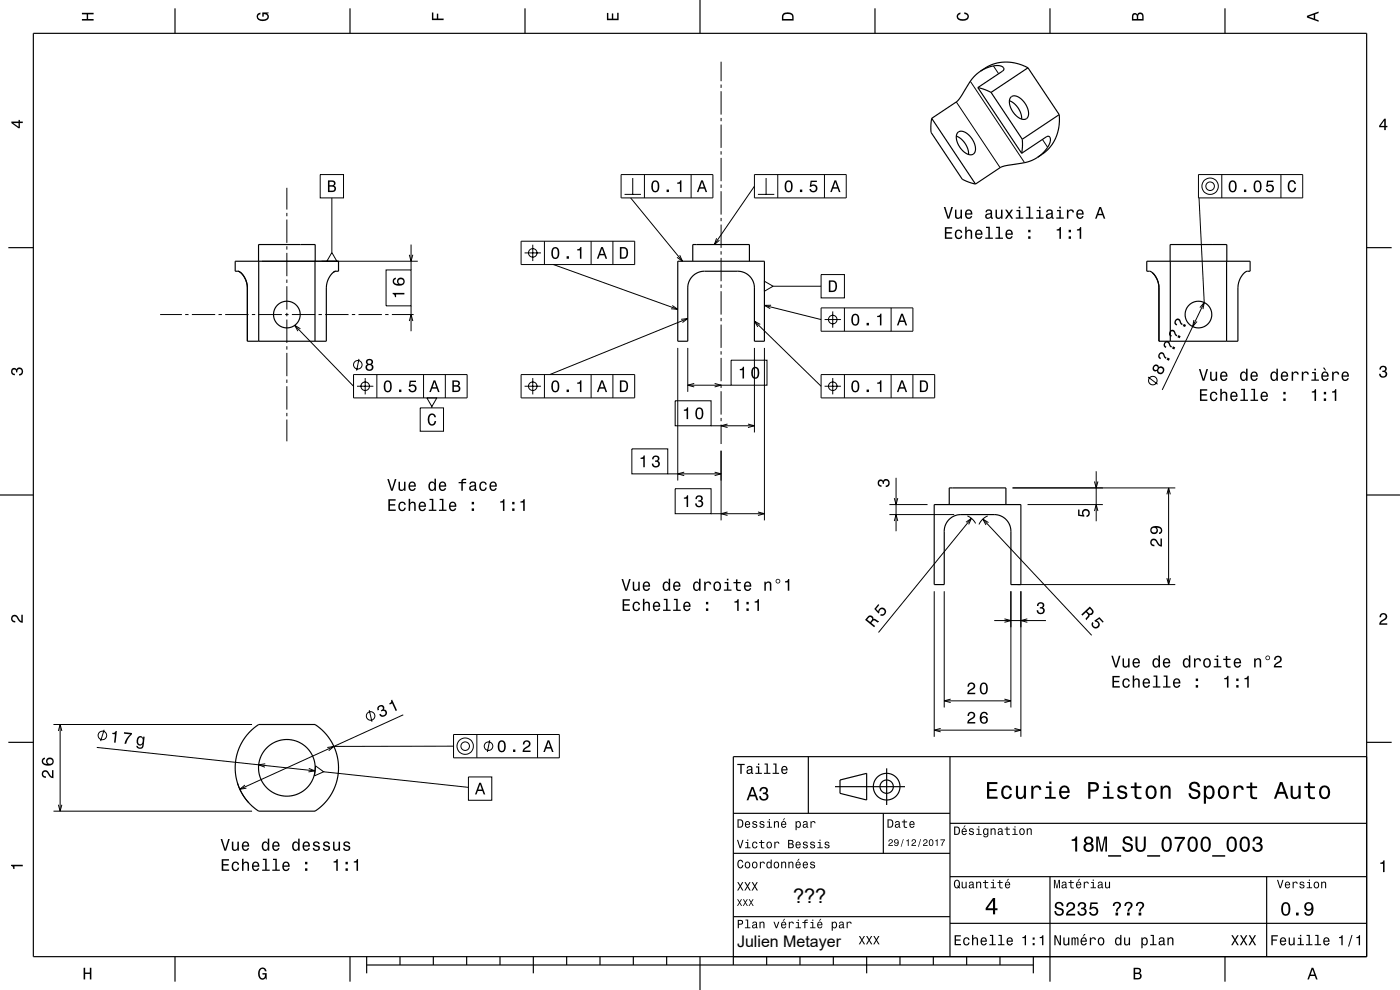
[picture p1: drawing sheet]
<svg xmlns="http://www.w3.org/2000/svg" width="420mm" height="297mm" viewBox="0 0 420 297" stroke-linecap="round" stroke-linejoin="round" font-family="sans-serif">
<defs><g id="words">
<text font-size="6" x="237.9" y="271">???</text>
<text font-size="4.8" x="221.1" y="284.2">Julien Metayer</text>
</g></defs>
<g fill="none" stroke="#000" stroke-width=".3">
<path d="M216.3 18.5v5.9M298 19.8l1.6 2.3M216.3 25.4v1M216.3 27.4v7M216.3 35.4v1M216.3 37.4v7M286.9 30.6l13.1 19.7M291.1 24.4l16.3 24.4M86.1 56.3v6.6M96.1 52.4h7v7h-7zM99.6 59.4v16.4M186.3 52.4h27.6v7h-27.6z"/>
<path d="M187.4 58.3h4.9M189.2 59.4l15.5 19M189.8 53.4v4.9M193.3 52.4v7M207.3 52.4v7M216.3 45.4v1M216.3 47.4v7M216.3 55.4v1M216.3 57.4v7M226.3 52.4h27.6v7h-27.6zM226.3 55.9l-12 17.5M227.4 58.3h4.9"/>
<path d="M229.8 53.4v4.9M233.3 52.4v7M247.3 52.4v7M312.7 41.8l1.6 2.4M359.5 52.4h31.3v7h-31.3zM359.7 59.4l1.6 31.4-12.6 26.2M366.5 52.4v7M384.3 52.4v7M78.6 78.4h46.7M86.1 63.9v1M86.1 65.9v7M86.1 73.9v1"/>
<path d="M86.1 75.9v7M99.6 75.8l1.5 2.6h-3zM122.8 76.4l.5 2 .5-2M123.3 73.4v7.6M156.3 72.4h34.1v7h-34.1zM157.4 75.9h4.9M159.8 73.4v4.9M163.3 72.4v7M166 79.4l37.3 13.4M177.3 72.4v7M183.9 72.4v7M203.9 76.5l.8 1.9-1.6-1.2"/>
<path d="M215 71.5l-.7 1.9 1.5-1.3M216.3 65.4v1M216.3 67.4v7M216.3 75.4v1M216.3 77.4v7M48 94.4h6.6M55.6 94.4h1M57.6 94.4h7M65.6 94.4h1M67.6 94.4h7M75.6 94.4h1M77.6 94.4h7"/>
<path d="M85.6 94.4h1M86.1 83.9v1M86.1 85.9v7M86.1 93.9v1M86.1 95.9v7M87.6 94.4h7M88.4 97.6l17.7 18.3M90.1 98.6l-1.7-1 1 1.7M95.6 94.4h1M97.6 94.4h7M105.6 94.4h1M107.6 94.4h7"/>
<path d="M115.6 94.4h1M115.8 81h7.5v10.8h-7.5zM117.6 94.4h6.5M122.8 96.3l.5-1.9 .5 1.9M123.3 91.8v7.6M201.7 91.7l1.6 1.1-2-.2M204.3 95.8l2-.2-1.6 1.2M206.3 95.6l-41.4 16.8M216.3 85.4v1M216.3 87.4v7M216.3 95.4v1M216.3 97.4v7"/>
<path d="M226.3 96.3l20 19.6M228.1 97.3l-1.8-1 1 1.8M229.3 84.4l2.6 1.5-2.6 1.5zM229.3 91.6l17 4.3M231.3 91.6h-2l1.8 1M231.9 85.9h14.4M246.3 82.4h7v7h-7zM246.3 92.4h27.6v7h-27.6zM247.4 95.9h4.9M249.8 93.4v4.9M253.3 92.4v7M267.3 92.4v7"/>
<path d="M358.2 96l-.4 2 1.3-1.5M360 92.3l1.3-1.5-.4 1.9M86.1 103.9v1M86.1 105.9v7M86.1 113.9v1M86.1 115.9v7M106.1 112.4h34v7h-34zM107.1 115.9h4.9M107.7 107.7l-.7 3.5M109.6 113.4v4.9M113.1 112.4v7M127.1 112.4v7"/>
<path d="M128.1 119.4h3l-1.5 2.6zM133.6 112.4v7M156.3 112.4h34.1v7h-34.1zM157.4 115.9h4.9M159.8 113.4v4.9M163.3 112.4v7M177.3 112.4v7M183.9 112.4v7M203.3 104.4v39.8M206.3 104.4v13.2M206.3 115.6h13M208.3 115l-2 .6 2 .5"/>
<path d="M214.4 115l1.9 .6-1.9 .5M216.3 105.4v1M216.3 107.4v7M216.3 115.4v1M216.3 117.4v7M219.3 108.1h10.8v7.5h-10.8zM226.3 104.4v25.3M229.3 104.4v51.7M246.3 112.4h34.1v7h-34.1zM247.4 115.9h4.9M249.8 113.4v4.9M253.3 112.4v7"/>
<path d="M267.3 112.4v7M273.9 112.4v7M344.4 113.1l2.9 2.2M86.1 123.9v1M86.1 125.9v6.5M126.1 122.4h7v7h-7zM129.6 122v.4M189.6 134.7h10.7v7.5h-10.7zM202.6 120.2h10.7v7.5h-10.7zM213.3 127.7h13M216.3 125.4v1M216.3 127.4v5.8"/>
<path d="M216.3 135.2v20.9M218.3 127.2l-2 .5 2 .6M224.4 127.2l1.9 .5-1.9 .6M200.3 142.2h16M202.6 146.6h10.7v7.5h-10.7zM205.3 141.6l-2 .6 2 .5M213.3 154.1h16M214.4 141.6l1.9 .6-1.9 .5M218.3 153.6l-2 .5 2 .5M227.4 153.6l1.9 .5-1.9 .5M266.8 154.4h19.5M266.8 151.4h11.5"/>
<path d="M268.3 156.3l.5-1.9 .5 1.9M268.3 149.4l.5 2 .5-2M268.8 143.3v16.1M289.8 156.7l1.6-1.2-.8 1.8M290.2 154.8l1.4 .9 1.1 1.3M291.4 155.5l-27.9 34.2M294.9 155.7l32.6 34.9M296.3 154.8a5 5 0 0 0-2.6 2.5M296.5 156.8l-1.6-1.1 .9 1.8M303.8 146.4h48.8M308.3 151.4h22.6M328.3 144.4l.6 2 .5-2"/>
<path d="M328.3 153.3l.6-1.9 .5 1.9M328.9 141.4v15M350.1 148.3l.5-1.9 .5 1.9M350.6 146.4v29M280.3 177.4v43.6M283.3 177.4v34.9M303.3 177.4v34.9M305.3 175.4h47.3M306.3 177.4v43.6M350.1 173.4l.5 2 .5-2M298.3 186.2h15.5M301.3 185.7l2 .5-2 .5"/>
<path d="M308.2 185.7l-1.9 .5 1.9 .5M16 217.3h59.6M17.5 219.3l.5-2 .6 2M18 217.3v26M31.3 218.9l-1.1 3.4M110.8 213l.8 3.5M121 214.4l-49 22.4M280.3 219h26M282.2 218.5l-1.9 .5 1.9 .6M283.3 210.3h20M285.2 209.7l-1.9 .6 1.9 .5M301.3 209.7l2 .6-2 .5"/>
<path d="M304.3 218.5l2 .5-2 .6M29 224.2l65.5 7.1M71.2 234.9l1.3 3 2.1 2.9M73.5 235.5l-1.5 1.3 1.9-.4M79.6 229.1l-2 .3 1.9 .8M92.6 230.5l1.9 .8-2 .3M94.7 229.8l2.4 1.7-2.7 1.3zM97.1 231.5l43.4 4.7M98.2 224.3l2-.4-1.6 1.3M136.1 220.4h31.7v7h-31.7zM136.1 223.9h-35.9M140.5 233.1h7v7h-7z"/>
<path d="M143.1 220.4v7M146.9 222.1l-.7 3.5M161.3 220.4v7M16 243.3h59.6M17.5 241.4l.5 1.9 .6-1.9"/>
<circle cx="363" cy="55.9" r="2.46"/>
<circle cx="363" cy="55.9" r="1.28"/>
<circle cx="159.8" cy="75.9" r="1.28"/>
<circle cx="249.8" cy="95.9" r="1.28"/>
<circle cx="107.3" cy="109.4" r="1.28"/>
<circle cx="109.6" cy="115.9" r="1.28"/>
<circle cx="159.8" cy="115.9" r="1.28"/>
<circle cx="249.8" cy="115.9" r="1.28"/>
<circle cx="345.9" cy="114.2" r="1.28"/>
<circle cx="111.2" cy="214.8" r="1.28"/>
<circle cx="30.7" cy="220.6" r="1.28"/>
<circle cx="139.6" cy="223.9" r="2.46"/>
<circle cx="139.6" cy="223.9" r="1.28"/>
<circle cx="146.6" cy="223.9" r="1.28"/>
</g>
<g fill="none" stroke="#000" stroke-width=".35">
<path d="M10 10h400v277h-400zM52.5 2.5v7.5M105 2.5v7.5M157.5 2.5v7.5M210 0v10M262.5 2.5v7.5M315 2.5v7.5M367.5 2.5v7.5M279.5 35.5l13.2 19.7M279.5 35.5l-.2 2.1v2.1l9.4 14.1 4 1.4M287.3 39.8a2.45 2.45 0 0 1 3.4 .8 4.9 4.9 0 0 1 1.6 5.3 2.24 2.24 0 0 1-3.3-.5 5 5 0 0 1-1.8-5.5zM293.4 26.3l3.9 1.4"/>
<path d="M293.4 26.3l13.1 19.7M294.1 21.4l-2.6 2.4-4.3 6.6-7.7 5.1M294.1 21.4l3.1-1.4a3.5 3.5 0 0 1 3.9 .5l.1 .4-.5 .5-7.3 4.9M297.3 27.7l9.4 14.1M302.8 30.2a6.1 6.1 0 0 1 3.7 5.5M303.3 29.1a2.45 2.45 0 0 1 3.3 .8 4.9 4.9 0 0 1 1.6 5.4 2.24 2.24 0 0 1-3.3-.5 5 5 0 0 1-1.7-5.6zM308.4 20.3l-11.1 7.4M308.4 20.3l9.4 14.1M308.4 20.3l-3.9-1.4-3.8-.2-3.2 .7-3.4 2M317.8 34.4l-11.1 7.4M317.8 34.4l-.2 4.1-1.2 3.5-2.1 2.9-3 2.3M286.9 40.8a6.1 6.1 0 0 1 3.7 5.5"/>
<path d="M306.5 46l7.4-4.9a.84 .84 0 0 1 1 0 .84 .84 0 0 1 .2 1l-.4 1.3-.8 1.4-2.6 2.4M306.7 41.8l-.2 4.2M311.3 47.2l-1.5 .8-1.8 .7-6.3 1-1.4 .4-7.6 5.1M2.5 74.3h7.5M70.6 78.4h31v3a2.89 2.89 0 0 0-3 2.1l-.5 1.2-.2 1.7v16h-23.7v-16a5.4 5.4 0 0 0-2.8-5h-.8zM77.6 78.4v-5h17v5M77.6 78.4v24M94.5 78.4v24M203.3 78.4h26v24h-3v-16a5 5 0 0 0-5-5h-10a5 5 0 0 0-5 5v16h-3zM207.8 78.4v-5h17v5M344 78.4h31v3a2.89 2.89 0 0 0-2.9 2.1l-.5 1.2-.2 1.7v16h-23.7v-16a5.4 5.4 0 0 0-2.8-5h-.9zM351 78.4v-5h17v5"/>
<path d="M351.1 78.4v24M368 78.4v24M410 74.3h7.5M100.7 81.4l-.8 .3M345.7 81.7a6.4 6.4 0 0 1 2 4.7M0 148.5h10M280.3 151.4h26v24h-3v-16a5 5 0 0 0-5-5h-10a5 5 0 0 0-5 5v16h-3zM284.8 151.4v-5h17v5M410 148.5h10M75.1 219.4l2.5-2.1h16.9l2.4 2 1.9 2.3 1.5 2.6 1 3.1 .3 3-.3 3-1 3.1-1.4 2.6-1.9 2.3-2.5 2h-16.9l-2.6-2.1-1.9-2.3-1.4-2.6-.8-2.9-.3-3.2 .3-3 .9-2.9 1.4-2.6zM2.5 222.7h7.5M242.5 227v17"/>
<path d="M250.5 236h21M252 234l8-2v8l-8-2zM266 230.5v11M285 227v60M410 222.7h7.5M410 227h-190v62.5M220 244h65M220 256h65M265 244v12M285 247h125M220 275h65M285 277h125"/>
<path d="M285 263h125M315 263v31.5M380 263v24M52.5 287v7.5M105 287v7.5M110 289.5h200M110 287v5M120 287v2.5M130 287v2.5M140 287v2.5M150 287v2.5M160 287v5"/>
<path d="M170 287v2.5M180 287v2.5M190 287v2.5M200 287v2.5M210 287v10M230 287v2.5M240 287v2.5M250 287v2.5M260 287v5M270 287v2.5M280 287v2.5M290 287v2.5"/>
<path d="M300 287v2.5M310 287v5M367.5 287v7.5"/>
<circle cx="86.1" cy="94.4" r="4"/>
<circle cx="359.5" cy="94.4" r="4"/>
<circle cx="86.1" cy="230.4" r="8.5"/>
<circle cx="266" cy="236" r="4"/>
<circle cx="266" cy="236" r="2"/>
</g>
<g fill="#000">
<path d="M24.6 3.8h3.5v.5h-1.7v1.4h1.7v.5h-3.5v-.5h1.4v-1.4h-1.4z" fill-rule="evenodd"/>
<path d="M77.3 4.2l.8-.4v.5l-.3 .1a.68 .68 0 0 0-.4 .6 .68 .68 0 0 0 .4 .6 1.68 1.68 0 0 0 2.4-.6 .93 .93 0 0 0-1.1-.8v.8h-.4v-1.3h1.9v.3l-.5 .1 .4 .4a1.19 1.19 0 0 1-.9 1.7 1.9 1.9 0 0 1-2.6-1.3z" fill-rule="evenodd"/>
<path d="M129.6 3.8h.4v1.8h1.1v-1.5h.4v1.5h1.6v.4h-3.5z" fill-rule="evenodd"/>
<path d="M182.1 3.9h.4v1.7h1.1v-1.6h.4v1.6h1.2v-1.8h.4v2.3h-3.5z" fill-rule="evenodd"/>
<path d="M235 4a2.21 2.21 0 0 0-.4 2.2h3.5v-1.2a1.92 1.92 0 0 0-3.1-1zM235.3 4.4l.4-.2a1.44 1.44 0 0 1 2 .8v.7h-2.7l.1-1z" fill-rule="evenodd"/>
<path d="M287.3 4.2l.8-.4v.4l-.3 .1a.66 .66 0 0 0-.4 .6 .66 .66 0 0 0 .4 .6 1.69 1.69 0 0 0 2.5-.5 .9 .9 0 0 0-1-.8v-.5a1.24 1.24 0 0 1 1.4 1.1 1.24 1.24 0 0 1-1.1 1.4 1.93 1.93 0 0 1-2.6-1.2z" fill-rule="evenodd"/>
<path d="M339.8 4.2l-.2 2h3.5v-1.4a.98 .98 0 0 0-.7-1 .98 .98 0 0 0-1.2 .6 .84 .84 0 0 0-1.4-.2zM340.1 4.5l.4-.1 .4 .1 .1 1.2h-1zM341.6 4.4l.4-.2a.58 .58 0 0 1 .7 .7v.8h-1.2z" fill-rule="evenodd"/>
<path d="M392.1 4.7v.6l3.5 1.2v-.4l-1-.4v-1.4l1-.4v-.4zM392.6 5l1.5-.5v1z" fill-rule="evenodd"/>
<path d="M3.4 36.5v.4l2.1 1.6h.5v-1.6h.8v-.4h-.8v-.5h-.4v.5zM4 36.9h1.6v1.1z" fill-rule="evenodd"/>
<path d="M415.3 35.6l-1.6 2.1v.5h1.6v.8h.4v-.8h.5v-.4h-.5v-2.2zM415.3 36.2v1.6h-1.1z" fill-rule="evenodd"/>
<path d="M98.4 54.1v3.5h1.3a.98 .98 0 0 0 1.1-.7 .98 .98 0 0 0-.6-1.2 .86 .86 0 0 0 .4-1 .86 .86 0 0 0-1-.6zM98.9 54.5h.7a.53 .53 0 0 1 .6 .6 .53 .53 0 0 1-.7 .5h-.6zM98.9 56h.7a.61 .61 0 0 1 .7 .6 .61 .61 0 0 1-.6 .6h-.8z" fill-rule="evenodd"/>
<path d="M195.7 54.6a2.02 2.02 0 0 0 .9 3.1 2.03 2.03 0 0 0 .9-3.1 1.11 1.11 0 0 0-1.8 0zM196.3 54.6h.6a2.37 2.37 0 0 1 0 2.6h-.6a2.38 2.38 0 0 1 0-2.6zM200 56.9v.7h.7v-.7zM203.2 54.8v.3h.8v2.5h.4v-3.5h-.3a.77 .77 0 0 1-.9 .7z" fill-rule="evenodd"/>
<path d="M210.3 54.1l-1.2 3.5h.4l.4-1h1.4l.4 1h.4l-1.2-3.5zM210.6 54.6l.5 1.6h-1z" fill-rule="evenodd"/>
<path d="M235.7 54.6a2.02 2.02 0 0 0 .9 3.1 2.03 2.03 0 0 0 .9-3.1 1.11 1.11 0 0 0-1.8 0zM236.3 54.6h.6a2.38 2.38 0 0 1 0 2.6h-.6a2.37 2.37 0 0 1 0-2.6zM240 56.9v.7h.7v-.7zM243.2 54.2l-.3 1.8h.4a.8 .8 0 0 1 1.3-.2 .8 .8 0 0 1-.1 1.3 .8 .8 0 0 1-1.2-.4h-.5a1.21 1.21 0 0 0 1.5 1.1 1.21 1.21 0 0 0 .8-1.7 1.21 1.21 0 0 0-1.7-.5l.1-1h1.6v-.4z" fill-rule="evenodd"/>
<path d="M250.3 54.1l-1.2 3.5h.4l.4-1h1.4l.4 1h.4l-1.2-3.5zM250.6 54.6l.5 1.6h-1z" fill-rule="evenodd"/>
<path d="M368.9 54.6a2.02 2.02 0 0 0 .9 3.1 2.03 2.03 0 0 0 .9-3.1 1.11 1.11 0 0 0-1.8 0zM369.5 54.6h.6a2.37 2.37 0 0 1 0 2.6h-.6a2.38 2.38 0 0 1 0-2.6zM373.2 56.9v.7h.7v-.7zM376.4 54.6a2.02 2.02 0 0 0 .9 3.1 2.03 2.03 0 0 0 .9-3.1 1.11 1.11 0 0 0-1.8 0zM376.9 54.6h.7a2.37 2.37 0 0 1 0 2.6h-.7a2.38 2.38 0 0 1 0-2.6zM380.1 54.2l-.2 1.8h.4a.8 .8 0 0 1 1.2-.2 .8 .8 0 0 1-.1 1.3 .8 .8 0 0 1-1.2-.4h-.4a1.21 1.21 0 0 0 1.5 1.1 1.21 1.21 0 0 0 .8-1.7 1.21 1.21 0 0 0-1.8-.5l.2-1h1.5v-.4z" fill-rule="evenodd"/>
<path d="M386.7 54.5a1.19 1.19 0 0 1 1.3-.4 1.19 1.19 0 0 1 .8 1.1h-.5l-.1-.3a.66 .66 0 0 0-.6-.5 .66 .66 0 0 0-.6 .4 1.69 1.69 0 0 0 .6 2.5 .9 .9 0 0 0 .8-1h.4a1.24 1.24 0 0 1-1 1.4 1.24 1.24 0 0 1-1.4-1v-1.6z" fill-rule="evenodd"/>
<path d="M165.7 74.6a2.02 2.02 0 0 0 .9 3.1 2.03 2.03 0 0 0 .9-3.1 1.11 1.11 0 0 0-1.8 0zM166.3 74.6h.6a2.37 2.37 0 0 1 0 2.6h-.6a2.38 2.38 0 0 1 0-2.6zM170 76.9v.7h.7v-.7zM173.2 74.8v.3h.8v2.5h.4v-3.5h-.3a.77 .77 0 0 1-.9 .7z" fill-rule="evenodd"/>
<path d="M180.3 74.1l-1.2 3.5h.4l.4-1h1.4l.4 1h.4l-1.2-3.5zM180.6 74.6l.5 1.6h-1z" fill-rule="evenodd"/>
<path d="M186 74.1v3.5h1.1a1.92 1.92 0 0 0 1-3 2.2 2.2 0 0 0-2.1-.5zM186.4 74.5a1.38 1.38 0 0 1 1.6 1.1 1.38 1.38 0 0 1-.9 1.6h-.7z" fill-rule="evenodd"/>
<path d="M283.5 68.2v3.5h2.2v-.5h-1.8v-1.2h1.6v-.4h-1.6v-1h1.7v-.4zM286.7 69.2a1.45 1.45 0 0 0-.2 1.7 1.45 1.45 0 0 0 1.5 .8l.6-.6 .1-.4h-.4l-.5 .6a1.02 1.02 0 0 1-.9-1 1.02 1.02 0 0 1 1-1l.3 .5h.5a1.09 1.09 0 0 0-.8-.9 1.09 1.09 0 0 0-1.2 .3zM289.5 68v3.7h.5v-1.6a.63 .63 0 0 1 .4-.8 .63 .63 0 0 1 .8 .4v2h.5v-1.8a.88 .88 0 0 0-.6-1 .88 .88 0 0 0-1.1 .4v-1.3zM292.8 69.2a1.45 1.45 0 0 0-.2 1.7 1.45 1.45 0 0 0 1.4 .8l.7-.8h-.4l-.6 .4a.76 .76 0 0 1-.7-.9h1.7a1.16 1.16 0 0 0-.4-1.3 1.16 1.16 0 0 0-1.5 .1zM293.2 69.4l.2-.1a.67 .67 0 0 1 .7 .1 .67 .67 0 0 1 .2 .7h-1.3zM295.8 68v.4h.7v2.9h-.9v.4h2.3v-.4h-1v-3.3zM298.8 68v.4h.7v2.9h-.9v.4h2.3v-.4h-.9v-3.3zM301.9 69.2a1.46 1.46 0 0 0-.2 1.7 1.46 1.46 0 0 0 1.4 .8l.7-.8h-.4l-.6 .4a.76 .76 0 0 1-.7-.9h1.8a1.17 1.17 0 0 0-.5-1.3 1.17 1.17 0 0 0-1.5 .1zM302.3 69.4l.2-.1a.67 .67 0 0 1 .7 .1 .67 .67 0 0 1 .2 .7h-1.3zM308.5 70.9v.8h.7v-.8zM308.5 68.9v.8h.7v-.8z" fill-rule="evenodd"/>
<path d="M283.1 62.1l1.2 3.5h.5l1.1-3.5h-.5l-.9 3-.9-3zM286.5 62.9v1.8a.89 .89 0 0 0 .6 1 .89 .89 0 0 0 1.1-.5v.4h.4v-2.7h-.4v1.6a.65 .65 0 0 1-.4 .7 .65 .65 0 0 1-.8-.3l-.1-2zM289.8 63.2a1.45 1.45 0 0 0-.3 1.6 1.45 1.45 0 0 0 1.5 .8l.7-.8h-.5l-.6 .5a.76 .76 0 0 1-.7-.9h1.8a1.16 1.16 0 0 0-.5-1.4 1.16 1.16 0 0 0-1.4 .2zM290.1 63.4l.2-.2a.67 .67 0 0 1 .7 .1 .67 .67 0 0 1 .3 .7h-1.4zM295.9 63l-.3 .7h.4a.55 .55 0 0 1 .7-.5 .55 .55 0 0 1 .4 .7l-.2 .1a.91 .91 0 0 0-1.3 .5 .91 .91 0 0 0 .7 1.2l.9-.4 .1 .3h.6v-.3l-.3-.1v-1.6a1.02 1.02 0 0 0-.7-.8 1.02 1.02 0 0 0-1 .2zM296.1 64.6l1.1-.4a.77 .77 0 0 1-.2 .9 .77 .77 0 0 1-.9 .1zM298.6 62.9v1.8a.89 .89 0 0 0 .7 1 .89 .89 0 0 0 1-.5v.4h.4v-2.7h-.4v1.6a.65 .65 0 0 1-.4 .7 .65 .65 0 0 1-.8-.3v-2zM301.5 62.9l.9 1.3-.9 1.4h.5l.7-1 .7 1h.6l-1-1.4 .9-1.3h-.5l-.7 1-.6-1zM304.9 63v.4h.7v1.8h-.9v.4h2.3v-.4h-.9v-2.2zM305.6 62v.5h.5v-.5zM308 62v.4h.6v2.8h-.9v.4h2.3v-.4h-.9v-3.2zM311 63v.4h.7v1.8h-.9v.4h2.3v-.4h-.9v-2.2zM311.7 62v.5h.5v-.5zM314.1 63l-.2 .7h.4a.55 .55 0 0 1 .6-.5 .55 .55 0 0 1 .4 .7l-.2 .1a.91 .91 0 0 0-1.3 .5 .91 .91 0 0 0 .8 1.2l.8-.4 .1 .3h.6v-.3l-.2-.1-.1-1.6a1.02 1.02 0 0 0-1.7-.6zM314.3 64.6l1.1-.4a.77 .77 0 0 1-.2 .9 .77 .77 0 0 1-.9 .1zM317.1 63v.4h.7v1.8h-.9v.4h2.2v-.4h-.9v-2.2zM317.8 62v.5h.4v-.5zM320.1 62.9v2.7h.4v-1.5a.67 .67 0 0 1 .4-.8 .67 .67 0 0 1 .8 .2v.2h.5a.89 .89 0 0 0-.7-.9 .89 .89 0 0 0-1 .5v-.4zM323.2 63.2a1.45 1.45 0 0 0-.3 1.6 1.45 1.45 0 0 0 1.5 .8l.7-.8h-.5l-.6 .5a.76 .76 0 0 1-.7-.9h1.8a1.16 1.16 0 0 0-.5-1.4 1.16 1.16 0 0 0-1.4 .2zM323.5 63.4l.2-.2a.67 .67 0 0 1 .7 .1 .67 .67 0 0 1 .3 .7h-1.4zM329.8 62.1l-1.3 3.5h.5l.4-1h1.4l.3 1h.5l-1.3-3.5zM330.1 62.6l.5 1.5h-1.1z" fill-rule="evenodd"/>
<path d="M317 68.8v.4h.8v2.5h.5v-3.6h-.4a.78 .78 0 0 1-.9 .7zM320.6 70.9v.8h.7v-.8zM320.6 68.9v.8h.7v-.8zM323.1 68.8v.4h.8v2.5h.5v-3.6h-.4a.77 .77 0 0 1-.9 .7z" fill-rule="evenodd"/>
<path d="M117.8 87.9v.3a.77 .77 0 0 1 .7 .9h.3v-.8h2.5v-.4zM118.1 83.6a1.44 1.44 0 0 0 .1 1.7 1.44 1.44 0 0 0 1.6 .4 1.26 1.26 0 0 0 1.6-.9 1.26 1.26 0 0 0-1.2-1.5 1.11 1.11 0 0 0-1 .7 1.11 1.11 0 0 0 .3 1.2 1.03 1.03 0 0 1-1.3-.8l.1-.5 .5-.1v-.5zM119.5 84.5a.75 .75 0 0 1 1.5 0 .75 .75 0 0 1-1.5 0z" fill-rule="evenodd"/>
<path d="M248.7 84.1v3.5h1.1a1.92 1.92 0 0 0 1-3 2.17 2.17 0 0 0-2.1-.5zM249.1 84.5a1.38 1.38 0 0 1 1.6 1.1 1.38 1.38 0 0 1-.9 1.6h-.7z" fill-rule="evenodd"/>
<path d="M255.7 94.6a2.02 2.02 0 0 0 .9 3.1 2.03 2.03 0 0 0 .9-3.1 1.11 1.11 0 0 0-1.8 0zM256.3 94.6h.6a2.37 2.37 0 0 1 0 2.6h-.6a2.38 2.38 0 0 1 0-2.6zM260 96.9v.7h.7v-.7zM263.2 94.8v.3h.8v2.5h.4v-3.5h-.3a.77 .77 0 0 1-.9 .7z" fill-rule="evenodd"/>
<path d="M270.3 94.1l-1.2 3.5h.4l.4-1h1.4l.4 1h.4l-1.2-3.5zM270.6 94.6l.5 1.6h-1z" fill-rule="evenodd"/>
<path d="M3.6 110.6a.86 .86 0 0 1 1.4 .2 1.18 1.18 0 0 1 2 .3 1.18 1.18 0 0 1-1.3 1.6v-.5a.72 .72 0 0 0 .9-.6 .72 .72 0 0 0-.8-.8 .72 .72 0 0 0-.6 .9h-.4a.62 .62 0 0 0-.4-.8 .62 .62 0 0 0-.8 .5 .62 .62 0 0 0 .5 .7h.4l-.1 .5a1.17 1.17 0 0 1-1-.7 1.17 1.17 0 0 1 .2-1.3z" fill-rule="evenodd"/>
<path d="M110 107.9l-.2 .3a.8 .8 0 0 0 .4 1.1 1.09 1.09 0 0 0-.2 1.6 1.09 1.09 0 0 0 1.7 0 1.09 1.09 0 0 0-.2-1.6 .95 .95 0 0 0 .3-1.4 .95 .95 0 0 0-1.4-.2zM110.1 110.2a.71 .71 0 0 1 1.4 0 .71 .71 0 0 1-1.4 0zM110.2 108.6a.6 .6 0 0 1 1.2 0 .6 .6 0 0 1-1.2 0z" fill-rule="evenodd"/>
<path d="M115.4 114.6a2.02 2.02 0 0 0 .9 3.1 2.03 2.03 0 0 0 .9-3.1 1.11 1.11 0 0 0-1.8 0zM116 114.6h.7a2.38 2.38 0 0 1 0 2.6h-.7a2.38 2.38 0 0 1 0-2.6zM119.7 116.9v.7h.7v-.7zM122.9 114.2l-.3 1.8h.5a.8 .8 0 0 1 1.2-.2 .8 .8 0 0 1-.1 1.3 .8 .8 0 0 1-1.2-.4h-.5a1.21 1.21 0 0 0 1.5 1.1 1.21 1.21 0 0 0 .9-1.7 1.21 1.21 0 0 0-1.8-.5l.2-1h1.5v-.4z" fill-rule="evenodd"/>
<path d="M130.1 114.1l-1.3 3.5h.5l.3-1h1.4l.4 1h.5l-1.3-3.5zM130.3 114.6l.6 1.6h-1.1z" fill-rule="evenodd"/>
<path d="M135.7 114.1v3.5h1.3a.98 .98 0 0 0 1.1-.7 .98 .98 0 0 0-.6-1.2 .86 .86 0 0 0 .4-1 .86 .86 0 0 0-.9-.6zM136.2 114.5h.7a.53 .53 0 0 1 .6 .6 .53 .53 0 0 1-.6 .5h-.7zM136.2 116h.7a.61 .61 0 0 1 .7 .6 .61 .61 0 0 1-.6 .6h-.8z" fill-rule="evenodd"/>
<path d="M165.7 114.6a2.02 2.02 0 0 0 .9 3.1 2.03 2.03 0 0 0 .9-3.1 1.11 1.11 0 0 0-1.8 0zM166.3 114.6h.6a2.37 2.37 0 0 1 0 2.6h-.6a2.38 2.38 0 0 1 0-2.6zM170 116.9v.7h.7v-.7zM173.2 114.8v.3h.8v2.5h.4v-3.5h-.3a.77 .77 0 0 1-.9 .7z" fill-rule="evenodd"/>
<path d="M180.3 114.1l-1.2 3.5h.4l.4-1h1.4l.4 1h.4l-1.2-3.5zM180.6 114.6l.5 1.6h-1z" fill-rule="evenodd"/>
<path d="M186 114.1v3.5h1.1a1.92 1.92 0 0 0 1-3 2.17 2.17 0 0 0-2.1-.5zM186.4 114.5a1.38 1.38 0 0 1 1.6 1.1 1.38 1.38 0 0 1-.9 1.6h-.7z" fill-rule="evenodd"/>
<path d="M221.9 110.7v.4h.9v2.5h.4v-3.6h-.3a.77 .77 0 0 1-1 .7zM225.7 110.5a2.02 2.02 0 0 0 .9 3.2 2.03 2.03 0 0 0 .9-3.2 1.1 1.1 0 0 0-1.8 0zM226.2 110.5h.7a2.37 2.37 0 0 1 0 2.7h-.7a2.38 2.38 0 0 1 0-2.7z" fill-rule="evenodd"/>
<path d="M255.7 114.6a2.02 2.02 0 0 0 .9 3.1 2.03 2.03 0 0 0 .9-3.1 1.11 1.11 0 0 0-1.8 0zM256.3 114.6h.6a2.37 2.37 0 0 1 0 2.6h-.6a2.38 2.38 0 0 1 0-2.6zM260 116.9v.7h.7v-.7zM263.2 114.8v.3h.8v2.5h.4v-3.5h-.3a.77 .77 0 0 1-.9 .7z" fill-rule="evenodd"/>
<path d="M270.3 114.1l-1.2 3.5h.4l.4-1h1.4l.4 1h.4l-1.2-3.5zM270.6 114.6l.5 1.6h-1z" fill-rule="evenodd"/>
<path d="M276 114.1v3.5h1.1a1.92 1.92 0 0 0 1-3 2.17 2.17 0 0 0-2.1-.5zM276.4 114.5a1.38 1.38 0 0 1 1.6 1.1 1.38 1.38 0 0 1-.9 1.6h-.7z" fill-rule="evenodd"/>
<path d="M346.2 109.6a.95 .95 0 0 0-.4 1.3 .95 .95 0 0 0 1.3 .4 1.09 1.09 0 0 0 1.4 .8 1.09 1.09 0 0 0 .7-1.4 1.09 1.09 0 0 0-1.6-.6l-.2-.6a.88 .88 0 0 0-1.2 .1zM347.5 111.1a.71 .71 0 0 1 1.4 0 .71 .71 0 0 1-1.4 0zM346.2 110.4a.6 .6 0 0 1 1.2 0 .6 .6 0 0 1-1.2 0z" fill-rule="evenodd"/>
<path d="M347.8 105.9a1.06 1.06 0 0 0 .3 1.9l.2-.4a.64 .64 0 0 1-.4-.8 .64 .64 0 0 1 .7-.4 .64 .64 0 0 1 .5 .7l.7 .7 .2-.3-.6-.6a.94 .94 0 0 0-.5-1 .94 .94 0 0 0-1.1 .2zM350.3 107.3l-.3 .6 .7 .3 .3-.6zM349.5 102.6a1.06 1.06 0 0 0 .2 1.8l.2-.4a.64 .64 0 0 1-.4-.8 .64 .64 0 0 1 .7-.4 .64 .64 0 0 1 .5 .7l.7 .8 .2-.4-.5-.6a.94 .94 0 0 0-.6-.9 .94 .94 0 0 0-1 .2zM351.9 103.9l-.3 .6 .7 .4 .3-.7zM351.1 99.2a1.06 1.06 0 0 0 .2 1.8l.2-.4a.64 .64 0 0 1-.4-.7 .64 .64 0 0 1 .8-.5 .64 .64 0 0 1 .4 .8l.7 .7 .2-.4-.5-.6a.94 .94 0 0 0-.6-.9 .94 .94 0 0 0-1 .2zM353.5 100.5l-.3 .7 .7 .3 .3-.6zM352.7 95.8a1.07 1.07 0 0 0 .3 1.9l.2-.4a.64 .64 0 0 1-.5-.8 .64 .64 0 0 1 .8-.5 .64 .64 0 0 1 .5 .8l.6 .7 .2-.3-.5-.7a.94 .94 0 0 0-.6-.9 .94 .94 0 0 0-1 .2zM355.1 97.2l-.3 .6 .7 .3 .3-.6z" fill-rule="evenodd"/>
<path d="M359.7 110.7l1.1 3.5h.5l1.1-3.5h-.5l-.8 3-.9-3zM363 111.5v1.8a.89 .89 0 0 0 .6 1 .89 .89 0 0 0 1.1-.5v.4h.4v-2.7h-.4v1.6a.65 .65 0 0 1-.4 .8 .65 .65 0 0 1-.8-.4v-2zM366.3 111.8a1.45 1.45 0 0 0-.2 1.6 1.45 1.45 0 0 0 1.4 .9l.7-.9h-.4l-.6 .5a.76 .76 0 0 1-.7-.9h1.7a1.16 1.16 0 0 0-.4-1.4 1.16 1.16 0 0 0-1.5 .2zM366.7 112l.2-.1a.67 .67 0 0 1 .7 .1 .67 .67 0 0 1 .2 .6h-1.3zM372.3 111.8a1.49 1.49 0 0 0-.3 1.6 1.49 1.49 0 0 0 1.3 .9l.5-.5v.4h.5v-3.6h-.5v1.3a.89 .89 0 0 0-1.5-.1zM372.6 112.1a.62 .62 0 0 1 .7-.3 .62 .62 0 0 1 .5 .6v.5a.83 .83 0 0 1-.7 1 1.19 1.19 0 0 1-.5-1.8zM375.4 111.8a1.45 1.45 0 0 0-.2 1.6 1.45 1.45 0 0 0 1.4 .9l.7-.9h-.4l-.6 .5a.76 .76 0 0 1-.7-.9h1.8a1.17 1.17 0 0 0-.5-1.4 1.17 1.17 0 0 0-1.5 .2zM375.8 112l.2-.1a.67 .67 0 0 1 .7 .1 .67 .67 0 0 1 .2 .6h-1.3zM381.4 111.8a1.49 1.49 0 0 0-.3 1.6 1.49 1.49 0 0 0 1.3 .9l.5-.5v.4h.5v-3.6h-.5v1.3a.89 .89 0 0 0-1.5-.1zM381.7 112.1a.62 .62 0 0 1 .7-.3 .62 .62 0 0 1 .5 .6v.5a.83 .83 0 0 1-.7 1 1.19 1.19 0 0 1-.5-1.8zM384.5 111.8a1.45 1.45 0 0 0-.2 1.6 1.45 1.45 0 0 0 1.4 .9l.7-.9h-.4l-.6 .5a.76 .76 0 0 1-.7-.9h1.8a1.17 1.17 0 0 0-.5-1.4 1.17 1.17 0 0 0-1.5 .2zM384.9 112l.2-.1a.67 .67 0 0 1 .7 .1 .67 .67 0 0 1 .2 .6h-1.3zM387.5 111.5v2.7h.4v-1.5a.66 .66 0 0 1 .4-.8 .66 .66 0 0 1 .8 .2l.1 .3h.4a.89 .89 0 0 0-.7-1 .89 .89 0 0 0-1 .6v-.5zM390.5 111.5v2.7h.5v-1.5a.66 .66 0 0 1 .3-.8 .66 .66 0 0 1 .9 .2v.3h.5a.89 .89 0 0 0-.7-1 .89 .89 0 0 0-1.1 .6v-.5zM393.6 111.6v.4h.7v1.9h-.9v.3h2.3v-.3h-.9v-2.3zM394.3 110.6v.5h.5v-.5zM396.8 110.3l.7 .8h.3l-.5-.8zM396.7 111.8a1.45 1.45 0 0 0-.3 1.6 1.45 1.45 0 0 0 1.5 .9l.7-.9h-.5l-.6 .5a.76 .76 0 0 1-.7-.9h1.8a1.16 1.16 0 0 0-.5-1.4 1.16 1.16 0 0 0-1.4 .2zM397 112l.2-.1a.67 .67 0 0 1 .7 .1 .67 .67 0 0 1 .2 .6h-1.3zM399.6 111.5v2.7h.5v-1.5a.67 .67 0 0 1 .4-.8 .67 .67 0 0 1 .8 .2v.3h.5a.89 .89 0 0 0-.7-1 .89 .89 0 0 0-1.1 .6v-.5zM402.7 111.8a1.45 1.45 0 0 0-.2 1.6 1.45 1.45 0 0 0 1.4 .9l.7-.9h-.4l-.6 .5a.76 .76 0 0 1-.7-.9h1.8a1.16 1.16 0 0 0-.5-1.4 1.16 1.16 0 0 0-1.5 .2zM403.1 112l.2-.1a.67 .67 0 0 1 .7 .1 .67 .67 0 0 1 .2 .6h-1.3z" fill-rule="evenodd"/>
<path d="M414.1 110a1.01 1.01 0 0 1 1.5-.2 1.01 1.01 0 0 1 0 1.6 1.12 1.12 0 0 1 .4 1.5 1.12 1.12 0 0 1-1.6 .3l-.6-.5-.1-.6h.5a.72 .72 0 0 0 .7 .9 .72 .72 0 0 0 .7-.8 .72 .72 0 0 0-.9-.6v-.4a.62 .62 0 0 0 .8-.4 .62 .62 0 0 0-.5-.8 .62 .62 0 0 0-.7 .5v.4h-.5z" fill-rule="evenodd"/>
<path d="M128.7 124.5a1.19 1.19 0 0 1 1.3-.4 1.19 1.19 0 0 1 .8 1.1h-.5l-.1-.3a.66 .66 0 0 0-.6-.5 .66 .66 0 0 0-.6 .4l-.2 .5a1.59 1.59 0 0 0 .8 2 .91 .91 0 0 0 .8-1h.5a1.24 1.24 0 0 1-1.1 1.4 1.24 1.24 0 0 1-1.4-1v-1.6z" fill-rule="evenodd"/>
<path d="M205.2 122.9v.3h.8v2.5h.4v-3.5h-.3a.77 .77 0 0 1-.9 .7zM208.9 122.7a2.02 2.02 0 0 0 .9 3.1 2.03 2.03 0 0 0 .9-3.1 1.11 1.11 0 0 0-1.8 0zM209.5 122.7h.6a2.37 2.37 0 0 1 0 2.6h-.6a2.37 2.37 0 0 1 0-2.6z" fill-rule="evenodd"/>
<path d="M360 116.8v3.5h2.2v-.5h-1.7v-1.1h1.5v-.5h-1.5v-1h1.7v-.4zM363.3 117.9a1.45 1.45 0 0 0-.3 1.6 1.45 1.45 0 0 0 1.5 .8l.6-.6 .1-.4h-.4l-.4 .6a1.02 1.02 0 0 1-1-1 1.02 1.02 0 0 1 1-1l.4 .6h.4a1.09 1.09 0 0 0-.8-1 1.09 1.09 0 0 0-1.1 .4zM366.1 116.7v3.6h.4v-1.6a.63 .63 0 0 1 .4-.8 .63 .63 0 0 1 .8 .4v2h.5v-1.8a.88 .88 0 0 0-.6-1 .88 .88 0 0 0-1.1 .5v-1.3zM369.4 117.9a1.46 1.46 0 0 0-.3 1.6 1.46 1.46 0 0 0 1.4 .8l.7-.8h-.4l-.6 .5a.76 .76 0 0 1-.7-1h1.8a1.17 1.17 0 0 0-.5-1.3 1.17 1.17 0 0 0-1.4 .2zM369.7 118.1l.2-.2a.67 .67 0 0 1 .7 .1 .67 .67 0 0 1 .2 .7h-1.3zM372.3 116.7v.3h.7v2.9h-.9v.4h2.3v-.4h-.9v-3.2zM375.4 116.7v.3h.7v2.9h-.9v.4h2.2v-.4h-.9v-3.2zM378.5 117.9a1.45 1.45 0 0 0-.3 1.6 1.45 1.45 0 0 0 1.4 .8l.7-.8h-.4l-.6 .5a.76 .76 0 0 1-.7-1h1.8a1.17 1.17 0 0 0-.5-1.3 1.17 1.17 0 0 0-1.4 .2zM378.8 118.1l.2-.2a.67 .67 0 0 1 .7 .1 .67 .67 0 0 1 .2 .7h-1.3zM385 119.5v.8h.7v-.8zM385 117.6v.7h.7v-.7z" fill-rule="evenodd"/>
<path d="M393.5 117.4v.4h.9v2.5h.4v-3.6h-.3a.77 .77 0 0 1-1 .7zM397.1 119.5v.8h.7v-.8zM397.1 117.6v.7h.7v-.7zM399.6 117.4v.4h.8v2.5h.5v-3.6h-.3a.77 .77 0 0 1-1 .7z" fill-rule="evenodd"/>
<path d="M116.5 149.8v3.5h2.2v-.5h-1.7v-1.1h1.5v-.5h-1.5v-1h1.7v-.4zM119.8 150.9a1.45 1.45 0 0 0-.2 1.6 1.45 1.45 0 0 0 1.5 .8l.5-.6 .1-.4h-.4l-.4 .6a1.02 1.02 0 0 1-1-1 1.02 1.02 0 0 1 1-1l.4 .6h.4a1.09 1.09 0 0 0-.7-1 1.09 1.09 0 0 0-1.2 .4zM122.6 149.7v3.6h.4v-1.6a.63 .63 0 0 1 .4-.8 .63 .63 0 0 1 .8 .4l.1 2h.4v-1.8a.88 .88 0 0 0-.6-1 .88 .88 0 0 0-1.1 .5v-1.3zM125.9 150.9a1.45 1.45 0 0 0-.3 1.6 1.45 1.45 0 0 0 1.5 .8l.7-.8h-.5l-.6 .5a.76 .76 0 0 1-.7-1h1.8a1.17 1.17 0 0 0-.5-1.3 1.17 1.17 0 0 0-1.4 .2zM126.2 151.1l.2-.2a.67 .67 0 0 1 .7 .1 .67 .67 0 0 1 .2 .7h-1.3zM128.9 149.7v.3h.7v2.9h-1v.4h2.3v-.4h-.9v-3.2zM131.9 149.7v.3h.7v2.9h-.9v.4h2.2v-.4h-.9v-3.2zM135 150.9a1.45 1.45 0 0 0-.3 1.6 1.45 1.45 0 0 0 1.5 .8l.7-.8h-.5l-.6 .5a.76 .76 0 0 1-.7-1h1.8a1.17 1.17 0 0 0-.5-1.3 1.17 1.17 0 0 0-1.4 .2zM135.3 151.1l.2-.2a.67 .67 0 0 1 .7 .1 .67 .67 0 0 1 .3 .7h-1.4zM141.5 152.5v.8h.7v-.8zM141.5 150.6v.7h.7v-.7z" fill-rule="evenodd"/>
<path d="M116.2 143.7l1.1 3.5h.5l1.1-3.5h-.4l-.9 3-.9-3zM119.6 144.5v1.8a.89 .89 0 0 0 .6 1 .89 .89 0 0 0 1-.5v.4h.5v-2.7h-.5v1.6a.65 .65 0 0 1-.4 .8 .65 .65 0 0 1-.8-.3v-2.1zM122.8 144.8a1.45 1.45 0 0 0-.2 1.6 1.45 1.45 0 0 0 1.4 .9l.7-.9h-.4l-.6 .5a.75 .75 0 0 1-.7-.9h1.8a1.16 1.16 0 0 0-.5-1.4 1.16 1.16 0 0 0-1.5 .2zM123.2 145l.2-.1a.67 .67 0 0 1 .7 .1 .67 .67 0 0 1 .2 .6h-1.3zM128.8 144.8a1.49 1.49 0 0 0-.3 1.6 1.49 1.49 0 0 0 1.3 .9l.5-.5v.4h.5v-3.6h-.5v1.3a.89 .89 0 0 0-1.5-.1zM129.1 145.1a.62 .62 0 0 1 .7-.3 .62 .62 0 0 1 .5 .6v.5a.82 .82 0 0 1-.7 1 1.18 1.18 0 0 1-.5-1.8zM131.9 144.8a1.46 1.46 0 0 0-.2 1.6 1.46 1.46 0 0 0 1.4 .9l.7-.9h-.4l-.6 .5a.75 .75 0 0 1-.7-.9h1.8a1.17 1.17 0 0 0-.5-1.4 1.17 1.17 0 0 0-1.5 .2zM132.3 145l.2-.1a.67 .67 0 0 1 .7 .1 .67 .67 0 0 1 .2 .6h-1.3zM137.6 144.6v.4h.8v2.2h.4v-2.2h1.1v-.4h-1.1l.1-.4 1-.2v-.4a.95 .95 0 0 0-1.1 0 .95 .95 0 0 0-.4 1zM141.1 144.7l-.3 .6h.4a.55 .55 0 0 1 .7-.5 .55 .55 0 0 1 .4 .7l-.2 .1a.91 .91 0 0 0-1.3 .5 .91 .91 0 0 0 .7 1.2l.9-.4 .1 .3h.6v-.3l-.3-.1v-1.6a1.02 1.02 0 0 0-.7-.8 1.02 1.02 0 0 0-1 .3zM141.3 146.2l1.1-.4a.77 .77 0 0 1-.2 .9 .77 .77 0 0 1-.9 .1zM144.1 144.8a1.45 1.45 0 0 0-.3 1.7 1.45 1.45 0 0 0 1.6 .7l.5-.5 .1-.4h-.4l-.4 .6a1.02 1.02 0 0 1-1-1 1.02 1.02 0 0 1 1-1l.4 .5h.4a1.09 1.09 0 0 0-.7-.9 1.09 1.09 0 0 0-1.2 .3zM147.1 144.8a1.46 1.46 0 0 0-.2 1.6 1.46 1.46 0 0 0 1.4 .9l.7-.9h-.4l-.6 .5a.75 .75 0 0 1-.7-.9h1.8a1.17 1.17 0 0 0-.5-1.4 1.17 1.17 0 0 0-1.5 .2zM147.5 145l.2-.1a.67 .67 0 0 1 .7 .1 .67 .67 0 0 1 .2 .6h-1.3z" fill-rule="evenodd"/>
<path d="M150.1 150.4v.4h.8v2.5h.4v-3.6h-.3a.77 .77 0 0 1-.9 .7zM153.7 152.5v.8h.7v-.8zM153.7 150.6v.7h.7v-.7zM156.1 150.4v.4h.9v2.5h.4v-3.6h-.3a.78 .78 0 0 1-1 .7z" fill-rule="evenodd"/>
<path d="M192.2 137.3v.4h.8v2.5h.4v-3.6h-.3a.77 .77 0 0 1-.9 .7zM195.9 136.9l-.3 .9h.5a.62 .62 0 0 1 .3-.8 .62 .62 0 0 1 .8 .3 .62 .62 0 0 1-.2 .8h-.5v.4a.74 .74 0 0 1 1 .7 .74 .74 0 0 1-.8 .8 .74 .74 0 0 1-.7-.9h-.5a1.18 1.18 0 0 0 1.6 1.2 1.18 1.18 0 0 0 .6-1.9l-.3-.1a1.01 1.01 0 0 0 0-1.5 1.01 1.01 0 0 0-1.5 .1z" fill-rule="evenodd"/>
<path d="M205.2 149.3v.3h.8v2.5h.4v-3.5h-.3a.77 .77 0 0 1-.9 .7zM208.9 148.9l-.3 .8h.5a.62 .62 0 0 1 .3-.7 .62 .62 0 0 1 .8 .3 .62 .62 0 0 1-.2 .8h-.5v.4a.74 .74 0 0 1 1 .6 .74 .74 0 0 1-.8 .8 .74 .74 0 0 1-.7-.9h-.5a1.18 1.18 0 0 0 1.6 1.2 1.18 1.18 0 0 0 .6-1.8l-.3-.2a1.01 1.01 0 0 0 0-1.5 1.01 1.01 0 0 0-1.5 .2z" fill-rule="evenodd"/>
<path d="M263.5 144.1a.86 .86 0 0 1 1.4 .2 1.12 1.12 0 0 1 1.6-.5 1.12 1.12 0 0 1 .3 1.6l-.6 .6-.5 .1v-.4a.73 .73 0 0 0 .9-.7 .73 .73 0 0 0-.8-.8 .73 .73 0 0 0-.6 1h-.4a.62 .62 0 0 0-.4-.9 .62 .62 0 0 0-.8 .5 .62 .62 0 0 0 .5 .8h.4l-.1 .4a1.17 1.17 0 0 1-1-.6 1.17 1.17 0 0 1 .1-1.3z" fill-rule="evenodd"/>
<path d="M323.4 152.9h.5v1.5l.9 .1a1.21 1.21 0 0 1 .6-1.7 1.21 1.21 0 0 1 1.6 .8 1.21 1.21 0 0 1-1.1 1.5v-.5a.8 .8 0 0 0 .4-1.2 .8 .8 0 0 0-1.2 0 .8 .8 0 0 0 .2 1.2v.4l-1.9-.3z" fill-rule="evenodd"/>
<path d="M186.5 173.7l1.1 3.5h.5l1.1-3.5h-.5l-.9 3-.9-3zM189.8 174.5v1.8a.89 .89 0 0 0 .6 1 .89 .89 0 0 0 1.1-.5v.4h.4v-2.7h-.4v1.6a.64 .64 0 0 1-.4 .8 .64 .64 0 0 1-.8-.3v-2.1zM193.1 174.8a1.45 1.45 0 0 0-.2 1.6 1.45 1.45 0 0 0 1.4 .9l.7-.9h-.4l-.6 .5a.75 .75 0 0 1-.7-.9h1.7a1.16 1.16 0 0 0-.5-1.4 1.16 1.16 0 0 0-1.4 .2zM193.5 175l.2-.1a.67 .67 0 0 1 .7 .1 .67 .67 0 0 1 .2 .6h-1.3zM199.1 174.8a1.49 1.49 0 0 0-.3 1.6 1.49 1.49 0 0 0 1.3 .9l.5-.5v.4h.5v-3.6h-.5v1.3a.89 .89 0 0 0-1.5-.1zM199.4 175.1a.62 .62 0 0 1 .7-.3 .62 .62 0 0 1 .5 .6v.5a.82 .82 0 0 1-.7 1 1.19 1.19 0 0 1-.5-1.8zM202.2 174.8a1.45 1.45 0 0 0-.2 1.6 1.45 1.45 0 0 0 1.4 .9l.7-.9h-.4l-.6 .5a.75 .75 0 0 1-.7-.9h1.7a1.16 1.16 0 0 0-.4-1.4 1.16 1.16 0 0 0-1.5 .2zM202.6 175l.2-.1a.67 .67 0 0 1 .7 .1 .67 .67 0 0 1 .2 .6h-1.3zM208.2 174.8a1.49 1.49 0 0 0-.3 1.6 1.49 1.49 0 0 0 1.3 .9l.5-.5v.4h.5v-3.6h-.5v1.3a.89 .89 0 0 0-1.5-.1zM208.5 175.1a.62 .62 0 0 1 .7-.3 .62 .62 0 0 1 .5 .6v.5a.82 .82 0 0 1-.7 1 1.19 1.19 0 0 1-.5-1.8zM211.3 174.5v2.7h.4v-1.5a.66 .66 0 0 1 .4-.8 .66 .66 0 0 1 .8 .2v.3h.5a.89 .89 0 0 0-.7-1 .89 .89 0 0 0-1 .6v-.5zM214.3 174.8a1.45 1.45 0 0 0-.2 1.7 1.45 1.45 0 0 0 1.6 .7 1.45 1.45 0 0 0 .6-1.8 1.45 1.45 0 0 0-1.6-.9zM214.6 175.1a.67 .67 0 0 1 .8-.3 .67 .67 0 0 1 .4 .6 .93 .93 0 0 1 .1 1.1 .93 .93 0 0 1-1 .4 1.36 1.36 0 0 1-.3-1.8zM217.4 174.6v.4h.7v1.9h-.9v.3h2.2v-.3h-.9v-2.3zM218.1 173.6v.5h.4v-.5zM220.8 173.8v.8h-.8v.4h.8v1.8a1.04 1.04 0 0 0 1.5 .5v-.4a.68 .68 0 0 1-1-.3l-.1-1.6h1.1v-.4h-1.1v-.8zM223.5 174.8a1.45 1.45 0 0 0-.3 1.6 1.45 1.45 0 0 0 1.5 .9l.7-.9h-.5l-.6 .5a.75 .75 0 0 1-.7-.9h1.8a1.16 1.16 0 0 0-.5-1.4 1.16 1.16 0 0 0-1.4 .2zM223.8 175l.2-.1a.67 .67 0 0 1 .7 .1 .67 .67 0 0 1 .2 .6h-1.3z" fill-rule="evenodd"/>
<path d="M229.3 174.5v2.7h.5v-1.5a.63 .63 0 0 1 .5-.9 .63 .63 0 0 1 .7 .7v1.7h.4v-1.8a.89 .89 0 0 0-.6-.9 .89 .89 0 0 0-1.1 .4v-.4zM232.7 174.4a.71 .71 0 0 0 1.4 0 .71 .71 0 0 0-1.4 0zM232.9 174.4a.5 .5 0 0 1 1 0 .5 .5 0 0 1-1 0zM235.5 174.4v.3h.8v2.5h.5v-3.5h-.4a.77 .77 0 0 1-.9 .7z" fill-rule="evenodd"/>
<path d="M345.3 161.9a1.2 1.2 0 0 0-.1 1.3 1.2 1.2 0 0 0 1.1 .7v-.5a.71 .71 0 0 1-.8-.5 .71 .71 0 0 1 .5-.8 .71 .71 0 0 1 .9 .5l.1 .3a1.64 1.64 0 0 0 1.6 1.1v-2.4h-.5v1.9l-.4-.3-.7-1.2a1.11 1.11 0 0 0-1.7-.1zM345.5 158.1a1.17 1.17 0 0 0-.3 1.7 1.17 1.17 0 0 0 1.7 .2 1.17 1.17 0 0 0 .1-1.7 1.02 1.02 0 0 1 1.3 .8l-.2 .5-.4 .2v.4a1.23 1.23 0 0 0 .9-1.5 1.23 1.23 0 0 0-1.4-.9zM345.5 159a.75 .75 0 0 1 1.5 0 .75 .75 0 0 1-1.5 0z" fill-rule="evenodd"/>
<path d="M3.6 184.7a1.22 1.22 0 0 1 2 .8l.8 .8v-1.9h.4v2.4a2.76 2.76 0 0 1-2-1.8 .69 .69 0 0 0-1.1 .5 .69 .69 0 0 0 .9 .8v.4a1.19 1.19 0 0 1-1.2-.6 1.19 1.19 0 0 1 .2-1.4z" fill-rule="evenodd"/>
<path d="M186.8 179.8v3.5h2.2v-.5h-1.7v-1.1h1.5v-.5h-1.5v-1h1.7v-.4zM190.1 180.9a1.45 1.45 0 0 0-.3 1.6 1.45 1.45 0 0 0 1.5 .8l.6-.6 .1-.4h-.4l-.4 .6a1.02 1.02 0 0 1-1-1 1.02 1.02 0 0 1 1-1l.4 .6h.4a1.09 1.09 0 0 0-.8-1 1.09 1.09 0 0 0-1.1 .4zM192.9 179.7v3.6h.4v-1.6a.63 .63 0 0 1 .4-.8 .63 .63 0 0 1 .8 .4v2h.5v-1.8a.88 .88 0 0 0-.6-1 .88 .88 0 0 0-1.1 .5v-1.3zM196.1 180.9a1.46 1.46 0 0 0-.2 1.6 1.46 1.46 0 0 0 1.4 .8l.7-.8h-.4l-.6 .5a.75 .75 0 0 1-.7-1h1.8a1.17 1.17 0 0 0-.5-1.3 1.17 1.17 0 0 0-1.5 .2zM196.5 181.1l.2-.2a.67 .67 0 0 1 .7 .1 .67 .67 0 0 1 .2 .7h-1.3zM199.1 179.7v.3h.7v2.9h-.9v.4h2.3v-.4h-.9v-3.2zM202.2 179.7v.3h.7v2.9h-.9v.4h2.2v-.4h-.9v-3.2zM205.2 180.9a1.45 1.45 0 0 0-.2 1.6 1.45 1.45 0 0 0 1.4 .8l.7-.8h-.4l-.6 .5a.76 .76 0 0 1-.7-1h1.8a1.17 1.17 0 0 0-.5-1.3 1.17 1.17 0 0 0-1.5 .2zM205.6 181.1l.2-.2a.67 .67 0 0 1 .7 .1 .67 .67 0 0 1 .2 .7h-1.3zM211.8 182.5v.8h.7v-.8zM211.8 180.6v.7h.7v-.7z" fill-rule="evenodd"/>
<path d="M220.3 180.4v.4h.9v2.5h.4v-3.6h-.3a.77 .77 0 0 1-1 .7zM223.9 182.5v.8h.7v-.8zM223.9 180.6v.7h.7v-.7zM226.4 180.4v.4h.8v2.5h.5v-3.6h-.4a.78 .78 0 0 1-.9 .7z" fill-rule="evenodd"/>
<path d="M260.3 185.1l-.8 .9 2.7 2.2 .3-.4-1.1-.9 .3-.4 .6-.4 1.1 .7 .3-.4-1.3-.8-.4 .1a.97 .97 0 0 0-.6-1 .97 .97 0 0 0-1.1 .4zM260.5 185.4a.6 .6 0 0 1 .9-.1 .6 .6 0 0 1 0 .9l-.3 .4-.9-.7z" fill-rule="evenodd"/>
<path d="M263.5 181.2l.3 .3-1 1.2 .7 .7a1.21 1.21 0 0 1 1.5-1 1.21 1.21 0 0 1 .8 1.7 1.21 1.21 0 0 1-1.8 .5l.3-.4a.8 .8 0 0 0 1-.7 .8 .8 0 0 0-.9-.8 .8 .8 0 0 0-.6 1.1l-.2 .3-1.3-1.4z" fill-rule="evenodd"/>
<path d="M311.4 181a1.01 1.01 0 0 1 1.5-.2 1.01 1.01 0 0 1 0 1.5 1.12 1.12 0 0 1 .4 1.6 1.12 1.12 0 0 1-1.6 .3l-.6-.6-.1-.5h.5a.72 .72 0 0 0 .6 .9 .72 .72 0 0 0 .8-.8 .72 .72 0 0 0-.9-.7v-.4a.62 .62 0 0 0 .8-.4 .62 .62 0 0 0-.5-.7 .62 .62 0 0 0-.7 .5l-.1 .3h-.4z" fill-rule="evenodd"/>
<path d="M324.4 184.4l.3 .3 1.1-1 .3 .3 .3 .7-.8 1 .4 .4 .9-1.3v-.3a.97 .97 0 0 0 1.1-.5 .97 .97 0 0 0-.2-1.2l-.8-.8zM326.1 183.4l.9-.8 .4 .4a.6 .6 0 0 1 0 .9 .6 .6 0 0 1-.9-.1z" fill-rule="evenodd"/>
<path d="M327.7 186.6l.4 .3a.8 .8 0 0 0 .5 1.2 .8 .8 0 0 0 1-.9 .8 .8 0 0 0-1-.7l-.3-.3 1.5-1.1 1.3 1.4-.3 .3-1-1.1-.8 .5a1.21 1.21 0 0 1 .8 1.7 1.21 1.21 0 0 1-1.8 .5 1.21 1.21 0 0 1-.3-1.8z" fill-rule="evenodd"/>
<path d="M333.4 196.7l1.1 3.5h.5l1.1-3.5h-.4l-.9 3-.9-3zM336.8 197.5v1.8a.89 .89 0 0 0 .6 1 .89 .89 0 0 0 1-.5v.4h.5v-2.7h-.5v1.6a.65 .65 0 0 1-.4 .8 .65 .65 0 0 1-.8-.3v-2.1zM340 197.8a1.46 1.46 0 0 0-.2 1.6 1.46 1.46 0 0 0 1.4 .9l.7-.8h-.4l-.6 .4a.76 .76 0 0 1-.7-.9h1.8a1.17 1.17 0 0 0-.5-1.4 1.17 1.17 0 0 0-1.5 .2zM340.4 198l.2-.1a.67 .67 0 0 1 .7 .1 .67 .67 0 0 1 .2 .6h-1.3zM346 197.8a1.49 1.49 0 0 0-.3 1.6 1.49 1.49 0 0 0 1.3 .9l.6-.5v.4h.4v-3.6h-.4v1.3a.89 .89 0 0 0-1.6-.1zM346.4 198.1a.62 .62 0 0 1 .6-.2 .62 .62 0 0 1 .5 .5v.5a.83 .83 0 0 1-.6 1 1.19 1.19 0 0 1-.5-1.8zM349.2 197.8a1.45 1.45 0 0 0-.3 1.6 1.45 1.45 0 0 0 1.4 .9l.7-.8h-.4l-.6 .4a.76 .76 0 0 1-.7-.9h1.8a1.17 1.17 0 0 0-.5-1.4 1.17 1.17 0 0 0-1.4 .2zM349.5 198l.2-.1a.67 .67 0 0 1 .7 .1 .67 .67 0 0 1 .2 .6h-1.3zM355.1 197.8a1.49 1.49 0 0 0-.3 1.6 1.49 1.49 0 0 0 1.3 .9l.6-.5v.4h.4v-3.6h-.4v1.3a.9 .9 0 0 0-1.6-.1zM355.5 198.1a.62 .62 0 0 1 .7-.2 .62 .62 0 0 1 .4 .5l.1 .5a.83 .83 0 0 1-.7 1 1.19 1.19 0 0 1-.5-1.8zM358.2 197.5v2.7h.4v-1.5a.66 .66 0 0 1 .4-.8 .66 .66 0 0 1 .8 .2l.1 .3h.4a.89 .89 0 0 0-.7-.9 .89 .89 0 0 0-1 .5v-.5zM361.2 197.8a1.45 1.45 0 0 0-.2 1.7 1.45 1.45 0 0 0 1.6 .7 1.45 1.45 0 0 0 .7-1.7 1.45 1.45 0 0 0-1.7-1zM361.6 198.1a.67 .67 0 0 1 .7-.3 .67 .67 0 0 1 .5 .6 .93 .93 0 0 1 0 1.1 .93 .93 0 0 1-1 .4 1.36 1.36 0 0 1-.2-1.8zM364.3 197.6v.4h.7v1.9h-.9v.3h2.3v-.3h-.9v-2.3zM365 196.6v.5h.5v-.5zM367.7 196.8v.8h-.7v.4h.7l.1 1.8a1.05 1.05 0 0 0 1.4 .5v-.4a.68 .68 0 0 1-1-.3v-1.6h1v-.4h-1v-.8zM370.4 197.8a1.46 1.46 0 0 0-.2 1.6 1.46 1.46 0 0 0 1.4 .9l.7-.8h-.4l-.6 .4a.76 .76 0 0 1-.7-.9h1.7a1.17 1.17 0 0 0-.4-1.4 1.17 1.17 0 0 0-1.5 .2zM370.8 198l.2-.1a.67 .67 0 0 1 .7 .1 .67 .67 0 0 1 .2 .6h-1.3z" fill-rule="evenodd"/>
<path d="M414.2 184.2a1.18 1.18 0 0 1 1.9 .3 1.18 1.18 0 0 1-1 1.7l-.8 .8h1.9v.4h-2.4a2.76 2.76 0 0 1 1.8-2 .69 .69 0 0 0-.5-1.1 .69 .69 0 0 0-.8 .9h-.4z" fill-rule="evenodd"/>
<path d="M113.4 211.9l-.2 .8 .1 .4 .4-.1a.62 .62 0 0 1 0-.9 .62 .62 0 0 1 .8-.1 .62 .62 0 0 1 .2 .9l-.4 .2 .1 .4a.72 .72 0 0 1 1.1 0 .72 .72 0 0 1-.1 1 .72 .72 0 0 1-1-.1l-.2-.3-.4 .2a1.18 1.18 0 0 0 1.8 .5 1.18 1.18 0 0 0-.2-1.9l-.3-.1a.97 .97 0 0 0-.3-1.3 .97 .97 0 0 0-1.4 .4zM117.3 210a.77 .77 0 0 1-.5 1l.1 .4 .8-.4 1 2.3 .4-.2-1.5-3.2z" fill-rule="evenodd"/>
<path d="M290.6 213.8l-.3 1h.4a.7 .7 0 0 1 .5-.9 .7 .7 0 0 1 .9 .6 .7 .7 0 0 1-.5 .8l-.3 .2a1.63 1.63 0 0 0-1.1 1.5h2.4v-.4h-1.9l.8-.8a1.17 1.17 0 0 0 1-1.7 1.17 1.17 0 0 0-1.9-.3zM294.5 213.8a2.4 2.4 0 0 0 .1 3.2 1.16 1.16 0 0 0 1.6-.3 1.16 1.16 0 0 0-.2-1.5 1.16 1.16 0 0 0-1.6 0 1.02 1.02 0 0 1 .8-1.3l.5 .2 .2 .4h.4a1.12 1.12 0 0 0-.7-.9 1.12 1.12 0 0 0-1.1 .2zM294.4 216a.75 .75 0 0 1 1.5 0 .75 .75 0 0 1-1.5 0z" fill-rule="evenodd"/>
<path d="M290.6 205.1l-.3 .9h.4a.71 .71 0 0 1 .5-.8 .71 .71 0 0 1 .9 .5 .71 .71 0 0 1-.5 .8l-.3 .2a1.63 1.63 0 0 0-1.1 1.6h2.4v-.5h-1.9l.8-.8a1.17 1.17 0 0 0 1-1.6 1.17 1.17 0 0 0-1.9-.3zM294.2 205.2a2.02 2.02 0 0 0 .9 3.2 2.03 2.03 0 0 0 .9-3.2 1.11 1.11 0 0 0-1.8 0zM294.8 205.2h.7a2.37 2.37 0 0 1 0 2.7h-.7a2.38 2.38 0 0 1 0-2.7z" fill-rule="evenodd"/>
<path d="M333.7 202.8v3.5h2.2v-.4h-1.7v-1.2h1.6v-.4h-1.6v-1.1h1.7v-.4zM337 203.9a1.45 1.45 0 0 0-.2 1.6 1.45 1.45 0 0 0 1.5 .8l.5-.5 .1-.5h-.4l-.4 .6a1.01 1.01 0 0 1-1-1 1.01 1.01 0 0 1 1-1l.4 .6h.4a1.09 1.09 0 0 0-.7-1 1.09 1.09 0 0 0-1.2 .4zM339.8 202.7v3.6h.5v-1.6a.63 .63 0 0 1 .5-.8 .63 .63 0 0 1 .7 .7v1.7h.4v-1.8a.88 .88 0 0 0-.6-1 .88 .88 0 0 0-1 .5v-1.3zM343.1 203.9a1.45 1.45 0 0 0-.3 1.6 1.45 1.45 0 0 0 1.5 .8l.7-.8h-.5l-.6 .5a.76 .76 0 0 1-.7-.9h1.8a1.16 1.16 0 0 0-.5-1.4 1.16 1.16 0 0 0-1.4 .2zM343.4 204.1l.2-.2a.67 .67 0 0 1 .7 .1 .67 .67 0 0 1 .3 .7h-1.4zM346.1 202.7v.3h.7v2.9h-.9v.4h2.2v-.4h-.9v-3.2zM349.1 202.7v.3h.7v2.9h-.9v.4h2.3v-.4h-1v-3.2zM352.2 203.9a1.45 1.45 0 0 0-.3 1.6 1.45 1.45 0 0 0 1.5 .8l.7-.8h-.5l-.6 .5a.76 .76 0 0 1-.7-.9h1.8a1.16 1.16 0 0 0-.5-1.4 1.16 1.16 0 0 0-1.4 .2zM352.5 204.1l.2-.2a.67 .67 0 0 1 .7 .1 .67 .67 0 0 1 .3 .7h-1.4zM358.7 205.5v.8h.7v-.8zM358.7 203.6v.7h.7v-.7z" fill-rule="evenodd"/>
<path d="M367.3 203.4v.4h.8v2.5h.5v-3.5h-.4a.77 .77 0 0 1-.9 .6zM370.9 205.5v.8h.7v-.8zM370.9 203.6v.7h.7v-.7zM373.3 203.4v.4h.9v2.5h.4v-3.5h-.3a.77 .77 0 0 1-1 .6z" fill-rule="evenodd"/>
<path d="M376.2 197.5v2.7h.5v-1.5a.63 .63 0 0 1 .4-.8 .63 .63 0 0 1 .8 .3v2h.5v-1.7a.89 .89 0 0 0-.7-1 .89 .89 0 0 0-1 .4v-.4zM379.6 197.4a.71 .71 0 0 0 1.4 0 .71 .71 0 0 0-1.4 0zM379.8 197.4a.5 .5 0 0 1 1 0 .5 .5 0 0 1-1 0zM382.5 197l-.3 1h.5a.7 .7 0 0 1 .5-.9 .7 .7 0 0 1 .8 .5 .7 .7 0 0 1-.5 .9l-.3 .2a1.63 1.63 0 0 0-1.1 1.5h2.4v-.4h-1.9l.9-.8a1.17 1.17 0 0 0 .9-1.7 1.17 1.17 0 0 0-1.9-.3z" fill-rule="evenodd"/>
<path d="M12.8 231.4a1.2 1.2 0 0 0-.2 1.3 1.2 1.2 0 0 0 1.2 .7v-.5a.7 .7 0 0 1-.9-.5 .7 .7 0 0 1 .5-.9 .7 .7 0 0 1 .9 .5l.2 .3a1.63 1.63 0 0 0 1.5 1.2v-2.5h-.4v1.9l-.4-.2-.8-1.2a1.11 1.11 0 0 0-1.6-.1zM12.8 227.6a1.44 1.44 0 0 0 .1 1.7 1.44 1.44 0 0 0 1.6 .4 1.26 1.26 0 0 0 1.6-1 1.26 1.26 0 0 0-1.1-1.5 1.11 1.11 0 0 0-1.1 .7 1.11 1.11 0 0 0 .3 1.3 1.02 1.02 0 0 1-1.3-.8l.2-.5 .4-.2v-.4zM14.2 228.5a.75 .75 0 0 1 1.5 0 .75 .75 0 0 1-1.5 0z" fill-rule="evenodd"/>
<path d="M33.7 219.9v.3l.8 .1-.3 2.5h.5l.4-3.5h-.4a.77 .77 0 0 1-1 .6zM37.2 219.6v.5l1.9 .2a5.2 5.2 0 0 0-1.8 2.8l.5 .1a5.3 5.3 0 0 1 1.8-2.9v-.4z" fill-rule="evenodd"/>
<path d="M41.4 221.1a1.49 1.49 0 0 0-.5 1.5 1.49 1.49 0 0 0 1.2 1.1l.6-.4a.73 .73 0 0 1-.4 .9 .73 .73 0 0 1-.9-.4l-.5-.1a1.1 1.1 0 0 0 1.2 1 1.1 1.1 0 0 0 1-1.1l.3-2.6h-.4l-.1 .4-.3-.4a.9 .9 0 0 0-1.2 .1zM41.7 221.4a.63 .63 0 0 1 .7-.1 .63 .63 0 0 1 .4 .6 .92 .92 0 0 1-.1 1 .92 .92 0 0 1-1 .3l-.3-.6z" fill-rule="evenodd"/>
<path d="M143.8 234.8l-1.3 3.5h.5l.3-1h1.4l.4 1h.5l-1.3-3.5zM144 235.3l.6 1.6h-1.1z" fill-rule="evenodd"/>
<path d="M149.6 222.5a2.02 2.02 0 0 0 .9 3.2 2.03 2.03 0 0 0 .9-3.2 1.11 1.11 0 0 0-1.8 0zM150.2 222.6h.7a2.37 2.37 0 0 1 0 2.6h-.7a2.37 2.37 0 0 1 0-2.6zM153.9 224.8v.8h.7v-.8zM157.2 222.4l-.4 .9h.5a.7 .7 0 0 1 .5-.8 .7 .7 0 0 1 .9 .5 .7 .7 0 0 1-.5 .9l-.3 .1a1.63 1.63 0 0 0-1.1 1.6h2.4v-.4h-1.9l.8-.8a1.17 1.17 0 0 0 1-1.7 1.17 1.17 0 0 0-1.9-.3z" fill-rule="evenodd"/>
<path d="M164.3 222.1l-1.3 3.5h.5l.3-1h1.4l.4 1h.5l-1.3-3.5zM164.5 222.6l.6 1.5h-1.1z" fill-rule="evenodd"/>
<path d="M221.2 229.2v.3h.9v2.7h.4v-2.7h.9v-.3zM224.3 230l-.3 .5h.4a.47 .47 0 0 1 .5-.4 .47 .47 0 0 1 .4 .6l-.2 .1a.78 .78 0 0 0-1.1 .4 .78 .78 0 0 0 .6 1l.8-.3 .1 .2 .5 .1v-.3l-.3-.1v-1.3a.87 .87 0 0 0-.6-.7 .87 .87 0 0 0-.8 .2zM224.4 231.3l.9-.3v.4a.51 .51 0 0 1-.5 .5 .51 .51 0 0 1-.5-.5zM226.8 229.9v.3h.6v1.6h-.8v.4h2v-.4h-.8v-1.9zM227.4 229.1v.4h.4v-.4zM229.4 229.1v.3h.6v2.4h-.8v.4h1.9v-.4h-.8v-2.7zM232 229.1v.3h.6v2.4h-.8v.4h1.9v-.4h-.7v-2.7zM234.6 230.1a1.24 1.24 0 0 0-.2 1.4 1.24 1.24 0 0 0 1.2 .7l.6-.7h-.3l-.6 .4a.64 .64 0 0 1-.5-.8h1.5v-.2a.96 .96 0 0 0-.5-1 .96 .96 0 0 0-1.2 .2zM234.9 230.3l.7-.2 .3 .7h-1.1z" fill-rule="evenodd"/>
<path d="M296.1 234.6v5h3.2v-.6h-2.5v-1.7h2.2v-.6h-2.2v-1.5h2.4v-.6zM300.8 236.2a2.18 2.18 0 0 0 1.2 3.6 1.51 1.51 0 0 0 1.6-1.6h-.6a.95 .95 0 0 1-.9 1 .95 .95 0 0 1-1-.9 1.6 1.6 0 0 1 .9-2.1 .86 .86 0 0 1 .9 .8h.7a1.56 1.56 0 0 0-1.1-1.3 1.56 1.56 0 0 0-1.7 .5zM304.8 235.8v2.5a1.27 1.27 0 0 0 .9 1.4 1.27 1.27 0 0 0 1.5-.7v.6h.6v-3.8h-.6v2.2a.92 .92 0 0 1-.6 1.1 .92 .92 0 0 1-1.2-.4v-2.9zM309.4 235.8v3.8h.6v-2.2a.95 .95 0 0 1 .5-1.1 .95 .95 0 0 1 1.2 .3l.1 .4h.6a1.28 1.28 0 0 0-1-1.4 1.28 1.28 0 0 0-1.4 .8v-.6zM313.8 235.9v.5h1v2.7h-1.3v.5h3.2v-.5h-1.3v-3.2zM314.8 234.4v.8h.6v-.8zM318.1 236.2a2.2 2.2 0 0 0 1.2 3.6 1.51 1.51 0 0 0 1.5-1.3h-.6l-.3 .5-.5 .2a1.08 1.08 0 0 1-1-1.3h2.5a1.66 1.66 0 0 0-.7-2 1.66 1.66 0 0 0-2.1 .3zM318.6 236.5a.94 .94 0 0 1 1.2-.2 .94 .94 0 0 1 .5 1h-1.9zM326.5 234.6v5h.6v-2.1a1.92 1.92 0 0 0 2.6-1.4 1.33 1.33 0 0 0-1.5-1.5zM327.1 235.2a1.6 1.6 0 0 1 1.8 .5 .86 .86 0 0 1 0 .9 .86 .86 0 0 1-.9 .3h-.9zM331.1 235.9v.5h1v2.7h-1.3v.5h3.3v-.5h-1.3v-3.2zM332.1 234.4v.8h.7v-.8zM335.6 235.9a1.08 1.08 0 0 0-.3 1.2 1.08 1.08 0 0 0 1 .7l1.2 .5a.91 .91 0 0 1-.8 1 .91 .91 0 0 1-1-.9h-.6a1.52 1.52 0 0 0 1.7 1.3 1.52 1.52 0 0 0 1.3-1.7l-.5-.5-1.6-.4a.76 .76 0 0 1 .6-1 .76 .76 0 0 1 .9 .7h.6a1.47 1.47 0 0 0-1-1.2 1.47 1.47 0 0 0-1.5 .3zM340.4 234.7v1.2h-1.1v.5h1.1v2.6a1.49 1.49 0 0 0 2 .7v-.5a.97 .97 0 0 1-1.4-.5v-2.3h1.4v-.5h-1.4v-1.2zM344.1 236.2a2.18 2.18 0 0 0 1.2 3.6 2.12 2.12 0 0 0 1.7-2.1 2.12 2.12 0 0 0-1.7-2.1l-.7 .2zM344.6 236.6a.96 .96 0 0 1 1-.4 .96 .96 0 0 1 .7 .8 1.59 1.59 0 0 1-1 2.2 1.67 1.67 0 0 1-.7-2.6zM348.2 235.8v3.8h.6v-2.2a.91 .91 0 0 1 .6-1.1 .91 .91 0 0 1 1.1 .5v2.8h.7v-2.5a1.27 1.27 0 0 0-.9-1.4 1.27 1.27 0 0 0-1.5 .6v-.5zM357.1 234.9a1.37 1.37 0 0 0-.3 1.5 1.37 1.37 0 0 0 1.3 .9 1.1 1.1 0 0 1 1.3 1.3 1.19 1.19 0 0 1-1.3 .5 1.19 1.19 0 0 1-.9-1.1h-.7a1.73 1.73 0 0 0 2.2 1.8 1.73 1.73 0 0 0 1-2.6l-1.1-.4a1.02 1.02 0 0 1-1.2-.9 .99 .99 0 0 1 1.1-.8 .99 .99 0 0 1 .8 1h.7a1.66 1.66 0 0 0-1-1.6 1.66 1.66 0 0 0-1.9 .4zM361.2 235.8v5.3h.6v-2.1a1.32 1.32 0 0 0 1.4 .7 1.32 1.32 0 0 0 1.1-1.1 2.15 2.15 0 0 0-1.4-3l-.6 .2-.5 .5v-.5zM362.1 236.6a.9 .9 0 0 1 .9-.4 .9 .9 0 0 1 .7 .8 1.61 1.61 0 0 1-.9 2.2 1.69 1.69 0 0 1-.7-2.6zM365.8 236.2a2.18 2.18 0 0 0 1.2 3.6 2.16 2.16 0 0 0 1.8-1.8 2.16 2.16 0 0 0-1.1-2.2h-1.4zM366.3 236.6a.96 .96 0 0 1 1-.4 .96 .96 0 0 1 .7 .8 1.59 1.59 0 0 1-1 2.2 1.67 1.67 0 0 1-.7-2.6zM370.1 235.8v3.8h.6v-2.2a.95 .95 0 0 1 .5-1.1 .95 .95 0 0 1 1.2 .3l.1 .4h.6a1.28 1.28 0 0 0-1-1.4 1.28 1.28 0 0 0-1.4 .8v-.6zM375.1 234.7v1.2h-1.1v.5h1.1v2.6a1.49 1.49 0 0 0 2 .7v-.5a.98 .98 0 0 1-1.4-.5v-2.3h1.4v-.5h-1.4v-1.2zM384 234.6l-1.8 5h.6l.6-1.5h2l.5 1.5h.7l-1.9-5zM384.4 235.3l.7 2.2h-1.5zM387.2 235.8v2.5a1.27 1.27 0 0 0 .9 1.4 1.27 1.27 0 0 0 1.5-.7v.6h.6v-3.8h-.6v2.2a.92 .92 0 0 1-.6 1.1 .92 .92 0 0 1-1.1-.4l-.1-2.9zM392.4 234.7v1.2h-1.1v.5h1.1v2.6a1.49 1.49 0 0 0 2.1 .7v-.5a.97 .97 0 0 1-1.4-.5l-.1-2.3h1.5v-.5h-1.5v-1.2zM396.1 236.2a2.18 2.18 0 0 0 1.3 3.6 2.12 2.12 0 0 0 1.7-2.1 2.12 2.12 0 0 0-1.7-2.1l-.7 .2zM396.6 236.6a.96 .96 0 0 1 1-.4 .96 .96 0 0 1 .7 .8 1.59 1.59 0 0 1-.9 2.2 1.67 1.67 0 0 1-.8-2.6z" fill-rule="evenodd"/>
<path d="M3.3 259.4h3.5v.5h-2.5v.8h-.3a.77 .77 0 0 0-.7-.9z" fill-rule="evenodd"/>
<path d="M66.2 251.7l1.1 3.5h.5l1.1-3.5h-.4l-.9 3-.9-3zM69.6 252.5v1.8a.89 .89 0 0 0 .6 1 .89 .89 0 0 0 1-.5v.4h.5v-2.7h-.5v1.6a.65 .65 0 0 1-.4 .7 .65 .65 0 0 1-.8-.3v-2zM72.8 252.8a1.46 1.46 0 0 0-.2 1.6 1.46 1.46 0 0 0 1.4 .8l.7-.8h-.4l-.6 .5a.76 .76 0 0 1-.7-.9h1.8a1.17 1.17 0 0 0-.5-1.4 1.17 1.17 0 0 0-1.5 .2zM73.2 253l.2-.2a.67 .67 0 0 1 .7 .1 .67 .67 0 0 1 .2 .7h-1.3zM78.8 252.8a1.49 1.49 0 0 0-.3 1.5 1.49 1.49 0 0 0 1.3 1l.5-.5v.4h.5v-3.6h-.5v1.3a.89 .89 0 0 0-1.5-.1zM79.1 253.1a.62 .62 0 0 1 .7-.3 .62 .62 0 0 1 .5 .6v.5a.83 .83 0 0 1-.7 1 1.19 1.19 0 0 1-.5-1.8zM81.9 252.8a1.45 1.45 0 0 0-.2 1.6 1.45 1.45 0 0 0 1.4 .8l.7-.8h-.4l-.6 .5a.76 .76 0 0 1-.7-.9h1.8a1.17 1.17 0 0 0-.5-1.4 1.17 1.17 0 0 0-1.5 .2zM82.3 253l.2-.2a.67 .67 0 0 1 .7 .1 .67 .67 0 0 1 .2 .7h-1.3zM87.9 252.8a1.49 1.49 0 0 0-.3 1.5 1.49 1.49 0 0 0 1.3 1l.5-.5v.4h.5v-3.6h-.4v1.3a.9 .9 0 0 0-1.6-.1zM88.3 253.1a.62 .62 0 0 1 .6-.3 .62 .62 0 0 1 .5 .6v.5a.83 .83 0 0 1-.7 1 1.19 1.19 0 0 1-.4-1.8zM91.1 252.8a1.45 1.45 0 0 0-.3 1.6 1.45 1.45 0 0 0 1.4 .8l.7-.8h-.4l-.6 .5a.76 .76 0 0 1-.7-.9h1.8a1.17 1.17 0 0 0-.5-1.4 1.17 1.17 0 0 0-1.4 .2zM91.4 253l.2-.2a.67 .67 0 0 1 .7 .1 .67 .67 0 0 1 .2 .7h-1.3zM94.1 252.6l-.2 .3a.96 .96 0 0 0 1.2 1.2l.3 .1a.6 .6 0 0 1-.5 .8 .6 .6 0 0 1-.6-.6h-.5a1.03 1.03 0 0 0 1.3 .9 1.03 1.03 0 0 0 .7-1.4l-1.4-.5a.54 .54 0 0 1 .4-.7 .54 .54 0 0 1 .7 .5h.4a1.09 1.09 0 0 0-1.8-.6zM97.2 252.6l-.2 .3a.96 .96 0 0 0 1.2 1.2l.3 .1a.6 .6 0 0 1-.5 .8 .6 .6 0 0 1-.7-.6h-.4a1.03 1.03 0 0 0 1.2 .9 1.03 1.03 0 0 0 .7-1.4l-1.3-.5a.54 .54 0 0 1 .4-.7 .54 .54 0 0 1 .6 .5h.5a1.09 1.09 0 0 0-1.8-.6zM99.9 252.5v1.8a.89 .89 0 0 0 .6 1 .89 .89 0 0 0 1.1-.5v.4h.4v-2.7h-.4v1.6a.65 .65 0 0 1-.4 .7 .65 .65 0 0 1-.8-.3v-2zM103.3 252.6l-.2 .3a.96 .96 0 0 0 1.1 1.2l.3 .1a.6 .6 0 0 1-.5 .8 .6 .6 0 0 1-.6-.6h-.5a1.03 1.03 0 0 0 1.3 .9 1.03 1.03 0 0 0 .7-1.4l-1.4-.5a.54 .54 0 0 1 .5-.7 .54 .54 0 0 1 .6 .5h.4a1.09 1.09 0 0 0-1.7-.6z" fill-rule="evenodd"/>
<path d="M221.2 245.8v2.5h.9a1.28 1.28 0 0 0 1-1.2 1.28 1.28 0 0 0-1-1.3zM221.6 246.1a.96 .96 0 0 1 1.1 1 .96 .96 0 0 1-1.1 .9zM223.7 246.6a.98 .98 0 0 0-.2 1.3 .98 .98 0 0 0 1.3 .3l.2-.4-.9 .3-.3-.7 1.3-.1a.8 .8 0 0 0-.5-.9 .8 .8 0 0 0-.9 .2zM223.9 246.7l.6-.1 .2 .6h-.9zM225.9 246.5l-.2 .4 .1 .3 1 .4a.43 .43 0 0 1-.4 .5 .43 .43 0 0 1-.4-.4h-.3a.7 .7 0 0 0 .9 .7 .7 .7 0 0 0 .3-1.1l-.8-.3a.38 .38 0 0 1 .3-.5 .38 .38 0 0 1 .4 .4h.3l-.4-.6zM228 246.5l-.1 .4 .1 .3 1 .4a.43 .43 0 0 1-.4 .5 .43 .43 0 0 1-.5-.4h-.3a.7 .7 0 0 0 1 .7 .7 .7 0 0 0 .2-1.1l-.7-.3a.38 .38 0 0 1 .3-.5 .38 .38 0 0 1 .4 .4h.3l-.4-.6zM230.2 246.4v.3h.5v1.3h-.7v.3h1.6v-.3h-.6v-1.6zM230.7 245.7v.4h.3v-.4zM232.2 246.4v1.9h.3v-1.1a.45 .45 0 0 1 .4-.6 .45 .45 0 0 1 .5 .5v1.2h.3v-1.3a.63 .63 0 0 0-.5-.7 .63 .63 0 0 0-.7 .4v-.3zM235.2 245.5l-.4 .6 .8-.6zM234.5 246.6a.98 .98 0 0 0-.2 1.3 .98 .98 0 0 0 1.3 .3l.3-.4-1 .3-.3-.7 1.3-.1a.8 .8 0 0 0-.4-.9 .8 .8 0 0 0-1 .2zM234.8 246.7l.5-.1 .3 .6h-1zM238.7 246.4v2.7h.3v-1.1l.1 .2a.67 .67 0 0 0 .7 .1 .67 .67 0 0 0 .4-.5 .91 .91 0 0 0 0-1.1 .91 .91 0 0 0-1-.3l-.2 .3v-.3zM239.1 246.8l.2-.2a.7 .7 0 0 1 .7 .7 .7 .7 0 0 1-.7 .7l-.3-.3zM241.1 246.5l-.2 .4h.3a.39 .39 0 0 1 .4-.3 .39 .39 0 0 1 .3 .5 .73 .73 0 0 0-.9 .3 .73 .73 0 0 0 .1 .9l.9-.2 .1 .2h.4l-.2-1.4a.73 .73 0 0 0-.5-.6 .73 .73 0 0 0-.7 .2zM241.2 247.6l.8-.3v.3a.42 .42 0 0 1-.4 .5 .42 .42 0 0 1-.5-.5zM243.1 246.4v1.9h.4l.1-1.6 .5-.1 .2 .4h.4a.64 .64 0 0 0-.5-.7 .64 .64 0 0 0-.8 .4v-.3z" fill-rule="evenodd"/>
<path d="M221.4 258.2a1.33 1.33 0 0 0-.2 1.5 1.33 1.33 0 0 0 1.3 .8l.5-1h-.3l-.4 .7a1.04 1.04 0 0 1-.8-.9 1.04 1.04 0 0 1 .6-1.1l.5 .5h.4a.85 .85 0 0 0-.6-.8 .85 .85 0 0 0-1 .3zM223.6 258.7a.98 .98 0 0 0-.1 1.4 .98 .98 0 0 0 1.4 .2 .98 .98 0 0 0 .1-1.4 .98 .98 0 0 0-1.4-.2zM223.9 258.9l.1-.1a.71 .71 0 0 1 .8 .7 .71 .71 0 0 1-.8 .7l-.2-.4zM225.8 258.7a.98 .98 0 0 0-.1 1.4 .98 .98 0 0 0 1.3 .2 .98 .98 0 0 0 .2-1.4 .98 .98 0 0 0-1.4-.2zM226 258.9l.2-.1a.71 .71 0 0 1 .7 .7 .71 .71 0 0 1-.7 .7l-.3-.4zM228 258.5v2h.3l.1-1.6 .5-.1 .3 .3h.3a.64 .64 0 0 0-.5-.6 .64 .64 0 0 0-.7 .4v-.4zM230.1 258.7l-.2 .4a.91 .91 0 0 0 .1 1 .91 .91 0 0 0 1 .3l.2-.2v.3h.3v-2.6h-.3v.9l-.6-.3zM230.4 258.9l.1-.1a.7 .7 0 0 1 .7 .7 .7 .7 0 0 1-.7 .7l-.2-.4zM232.3 258.7a.98 .98 0 0 0-.1 1.4 .98 .98 0 0 0 1.3 .2 .98 .98 0 0 0 .2-1.4 .98 .98 0 0 0-1.4-.2zM232.5 258.9l.2-.1a.71 .71 0 0 1 .7 .7 .71 .71 0 0 1-.7 .7l-.3-.4zM234.4 258.5v2h.3v-1.1a.45 .45 0 0 1 .3-.7 .45 .45 0 0 1 .5 .6v1.2h.4v-1.3a.63 .63 0 0 0-.5-.7 .63 .63 0 0 0-.7 .3v-.3zM236.5 258.5v2h.3v-1.1a.45 .45 0 0 1 .4-.7 .45 .45 0 0 1 .5 .6v1.2h.3v-1.3a.64 .64 0 0 0-.4-.7 .64 .64 0 0 0-.8 .3v-.3zM239.5 257.7l-.3 .6 .7-.6zM238.9 258.7a.98 .98 0 0 0-.3 1.4 .98 .98 0 0 0 1.3 .3l.3-.5-.9 .3-.3-.6 1.2-.2a.8 .8 0 0 0-.4-.8 .8 .8 0 0 0-.9 .1zM239.1 258.9l.5-.1 .3 .5h-.9zM241 258.7a.98 .98 0 0 0-.2 1.3 .98 .98 0 0 0 1.3 .4l.3-.5-1 .3-.3-.6 1.3-.2a.8 .8 0 0 0-.4-.8 .8 .8 0 0 0-1 .1zM241.3 258.9l.5-.1 .3 .5h-1zM243.2 258.6l-.2 .4 .2 .4 1 .4a.43 .43 0 0 1-.4 .5 .43 .43 0 0 1-.5-.4h-.3a.7 .7 0 0 0 1 .7 .7 .7 0 0 0 .2-1.2l-.8-.2a.38 .38 0 0 1 .3-.5 .38 .38 0 0 1 .5 .3h.3l-.4-.5z" fill-rule="evenodd"/>
<path d="M221.1 252l.8 2.5h.4l.8-2.5h-.4l-.6 2.1-.7-2.1zM223.7 252.6v.3h.5v1.3h-.7v.3h1.6v-.3h-.6v-1.6zM224.2 251.9v.3h.3v-.3zM225.8 252.7a.98 .98 0 0 0-.1 1.4 .98 .98 0 0 0 1.3 .2l.2-.5h-.3l-.3 .4a.73 .73 0 0 1-.7-.7 .73 .73 0 0 1 .7-.7l.3 .4h.3a.78 .78 0 0 0-.5-.7 .78 .78 0 0 0-.9 .2zM228.3 252v.6h-.6v.3h.6v1.3a.75 .75 0 0 0 1 .3v-.3l-.6-.1-.1-.3v-.9h.7v-.3h-.7v-.6zM230.1 252.7a.98 .98 0 0 0-.1 1.4 .98 .98 0 0 0 1.4 .2 .98 .98 0 0 0 .1-1.4 .98 .98 0 0 0-1.4-.2zM230.4 252.9l.1-.1a.71 .71 0 0 1 .8 .7 .71 .71 0 0 1-.8 .7l-.2-.4zM232.3 252.5v2h.3l.1-1.6 .6-.1 .2 .3h.3a.64 .64 0 0 0-.5-.6 .64 .64 0 0 0-.7 .4v-.4zM236.4 252v2.5h1a.7 .7 0 0 0 .7-.6 .7 .7 0 0 0-.4-.8l.4-.5a.62 .62 0 0 0-.8-.6zM236.8 252.3h.5a.38 .38 0 0 1 .4 .4 .38 .38 0 0 1-.4 .3h-.5zM236.8 253.3h.5a.44 .44 0 0 1 .5 .4 .44 .44 0 0 1-.5 .5h-.5zM238.9 252.7a.98 .98 0 0 0-.3 1.3 .98 .98 0 0 0 1.3 .4l.3-.5-.9 .3-.3-.6 1.2-.2a.8 .8 0 0 0-.4-.8 .8 .8 0 0 0-.9 .1zM239.1 252.9l.5-.1 .3 .5h-.9zM241.1 252.6l-.2 .4 .1 .4 1 .4a.43 .43 0 0 1-.4 .5 .43 .43 0 0 1-.5-.4h-.3a.7 .7 0 0 0 1 .7 .7 .7 0 0 0 .2-1.2l-.7-.2a.38 .38 0 0 1 .3-.5 .38 .38 0 0 1 .4 .4l.3-.1-.4-.5zM243.2 252.6l-.2 .4 .2 .4 1 .4a.43 .43 0 0 1-.4 .5 .43 .43 0 0 1-.5-.4h-.3a.7 .7 0 0 0 1 .7 .7 .7 0 0 0 .2-1.2l-.8-.2a.38 .38 0 0 1 .3-.5 .38 .38 0 0 1 .5 .4l.3-.1-.4-.5zM245.3 252.6v.3h.5v1.3h-.6v.3h1.6v-.3h-.6v-1.6zM245.8 251.9v.3h.4v-.3zM247.6 252.6l-.2 .4 .1 .4 1 .4a.43 .43 0 0 1-.4 .5 .43 .43 0 0 1-.5-.4h-.3a.71 .71 0 0 0 1 .7 .71 .71 0 0 0 .3-1.2l-.8-.2a.38 .38 0 0 1 .3-.5 .38 .38 0 0 1 .4 .4l.3-.1-.4-.5z" fill-rule="evenodd"/>
<path d="M225.4 236.1l-1.4 4h.5l.4-1.2h1.6l.5 1.2h.5l-1.5-4zM225.7 236.7l.7 1.7h-1.3zM228.2 236.4l-.4 1h.6a.71 .71 0 0 1 .3-.9 .71 .71 0 0 1 .9 .3 .71 .71 0 0 1-.2 1h-.5v.4a.82 .82 0 0 1 1 .5 .82 .82 0 0 1-.5 1.1 .82 .82 0 0 1-1.1-.6v-.4h-.5a1.34 1.34 0 0 0 1.7 1.4 1.34 1.34 0 0 0 .7-2.1l-.3-.1a1.11 1.11 0 0 0 .3-1.6 1.11 1.11 0 0 0-1.6-.2z" fill-rule="evenodd"/>
<path d="M266.7 251.9l-.2 .6h.3a.43 .43 0 0 1 .4-.5 .43 .43 0 0 1 .5 .5 .43 .43 0 0 1-.6 .4l-.5 .3-.1 .6h1.4v-.3l-1.1-.1a1.07 1.07 0 0 0 .9-1.5l-.5-.1zM268.4 252a.66 .66 0 0 0 0 .9 .66 .66 0 0 0 .9 0l-.2 .7-.9-.3a.75 .75 0 0 0 1 .4 .75 .75 0 0 0 .4-1 .75 .75 0 0 0-.3-.8 .75 .75 0 0 0-.9 .1zM268.5 252.4a.42 .42 0 0 1 .8 0 .42 .42 0 0 1-.8 0zM270.9 251.7l-.7 2.3h.2l.7-2.3zM271.9 252.1v.3h.4v1.4h.3v-2zM273.7 251.9l-.2 .6h.2a.43 .43 0 0 1 .5-.5 .43 .43 0 0 1 .4 .5 .43 .43 0 0 1-.5 .4l-.5 .3-.2 .6h1.4v-.3l-1-.1a1.06 1.06 0 0 0 .8-1.5l-.5-.1zM276.1 251.7l-.7 2.3h.2l.7-2.3zM277.1 251.9l-.2 .6h.3a.43 .43 0 0 1 .4-.5 .43 .43 0 0 1 .5 .5 .43 .43 0 0 1-.6 .4l-.4 .3-.2 .6h1.4v-.3l-1.1-.1a1.07 1.07 0 0 0 .9-1.5l-.5-.1zM278.8 252l-.2 .8a.81 .81 0 0 0 .7 1 1.02 1.02 0 0 0 .8-1.1 1.02 1.02 0 0 0-1.1-.9zM279.1 252.1a.81 .81 0 0 1 .7 .7 .81 .81 0 0 1-.5 .8l-.4-.5zM280.6 252.1v.3h.4v1.4h.3v-2zM282.1 251.8v.3h1.1l-.7 1.2-.1 .5h.3l.8-2z" fill-rule="evenodd"/>
<path d="M266.2 245.8v2.5h.9a1.28 1.28 0 0 0 1-1.2 1.28 1.28 0 0 0-1-1.3zM266.6 246.1a.96 .96 0 0 1 1.1 1 .96 .96 0 0 1-1.1 .9zM268.7 246.5l-.2 .4h.3a.39 .39 0 0 1 .5-.3 .39 .39 0 0 1 .3 .5 .73 .73 0 0 0-1 .3 .73 .73 0 0 0 .2 .9l.9-.2v.2h.4l-.2-1.4a.73 .73 0 0 0-.4-.6 .73 .73 0 0 0-.8 .2zM268.8 247.6l.8-.3v.3a.42 .42 0 0 1-.4 .5 .42 .42 0 0 1-.4-.5zM271.1 245.9v.5h-.5v.3h.5v1.3a.74 .74 0 0 0 1 .4v-.3l-.6-.1-.1-.4v-.9h.7v-.3h-.7v-.5zM273 246.6a.98 .98 0 0 0-.2 1.3 .98 .98 0 0 0 1.3 .3l.3-.4-1 .3-.3-.7 1.3-.1a.8 .8 0 0 0-.4-.9 .8 .8 0 0 0-1 .2zM273.3 246.7l.5-.1 .3 .6h-1z" fill-rule="evenodd"/>
<path d="M286.2 248v2.5h.9a1.28 1.28 0 0 0 1-1.3 1.28 1.28 0 0 0-1-1.2zM286.6 248.3a.96 .96 0 0 1 1.1 .9 .96 .96 0 0 1-1.1 1zM289.4 247.7l-.4 .6 .7-.6zM288.7 248.7a.98 .98 0 0 0-.2 1.3 .98 .98 0 0 0 1.3 .4l.2-.5-.9 .3-.3-.6 1.3-.2a.8 .8 0 0 0-.5-.8 .8 .8 0 0 0-.9 .1zM288.9 248.9l.6-.1 .2 .5h-.9zM290.9 248.6l-.2 .4 .1 .4 1 .4a.43 .43 0 0 1-.4 .5 .43 .43 0 0 1-.4-.4h-.3a.7 .7 0 0 0 .9 .7 .7 .7 0 0 0 .3-1.2l-.8-.2a.38 .38 0 0 1 .3-.5 .38 .38 0 0 1 .4 .4l.3-.1-.4-.5zM293 248.6v.3h.5v1.3h-.7v.3h1.7v-.3h-.7v-1.6zM293.5 247.9v.3h.3v-.3zM295.1 248.7l-.2 .4a.91 .91 0 0 0 .1 1 .91 .91 0 0 0 1 .3l.2-.2a.52 .52 0 0 1-.2 .7 .52 .52 0 0 1-.7-.3h-.3a.78 .78 0 0 0 .9 .6 .78 .78 0 0 0 .6-.8v-1.9h-.3v.3l-.6-.3zM295.4 248.9l.1-.1a.7 .7 0 0 1 .7 .7 .7 .7 0 0 1-.7 .7l-.2-.4zM297.2 248.5v2h.3v-1.4l.5-.3 .3 .2 .1 1.5h.3v-1.3a.63 .63 0 0 0-.5-.7 .63 .63 0 0 0-.7 .3v-.3zM299.6 248.6l-.2 .5h.3a.39 .39 0 0 1 .4-.4 .39 .39 0 0 1 .3 .6 .73 .73 0 0 0-.9 .2 .73 .73 0 0 0 .1 1l.9-.3 .1 .2 .4 .1-.2-1.4a.73 .73 0 0 0-1.2-.5zM299.7 249.7l.8-.2v.3a.42 .42 0 0 1-.4 .5 .42 .42 0 0 1-.5-.5zM301.9 248v.6h-.5v.3h.5l.1 1.3a.75 .75 0 0 0 1 .3v-.3l-.7-.1v-.3v-.9h.7v-.3h-.7v-.6zM303.8 248.6v.3h.5v1.3h-.6v.3h1.6v-.3h-.6v-1.6zM304.3 247.9v.3h.4v-.3zM306 248.7a.98 .98 0 0 0-.2 1.4 .98 .98 0 0 0 1.4 .2 .98 .98 0 0 0 .2-1.4 .98 .98 0 0 0-1.4-.2zM306.2 248.9l.2-.1a.71 .71 0 0 1 .7 .7 .71 .71 0 0 1-.7 .7l-.3-.4zM308 248.5v2h.3l.1-1.4 .5-.3 .3 .2v1.5h.3v-1.3a.63 .63 0 0 0-.4-.7 .63 .63 0 0 0-.8 .3v-.3z" fill-rule="evenodd"/>
<path d="M321.5 251.8v.5h1.1v3.2h.5v-4.6h-.4a.99 .99 0 0 1-1.2 .9zM325.6 251.3a1.07 1.07 0 0 0 .2 1.7 1.42 1.42 0 0 0-.6 2 1.42 1.42 0 0 0 2 .5 1.32 1.32 0 0 0 .9-1.2 1.32 1.32 0 0 0-.7-1.3 1.14 1.14 0 0 0 .5-1.4 1.14 1.14 0 0 0-1.3-.7zM325.7 254.2a.91 .91 0 0 1 1.8 0 .91 .91 0 0 1-1.8 0zM325.8 252.2a.76 .76 0 0 1 1.5 0 .76 .76 0 0 1-1.5 0zM328.9 251v4.5h.5v-4.1l.8 4.1h.6l.8-4.1v4.1h.5v-4.5h-.8l-.8 3.9-.8-3.9zM332.4 256.5v.5h3.9v-.5zM337.2 251.2a1.24 1.24 0 0 0-.3 1.4 1.24 1.24 0 0 0 1.2 .8 .99 .99 0 0 1 1.1 1.2 1.07 1.07 0 0 1-1.2 .4 1.07 1.07 0 0 1-.7-1h-.6a1.56 1.56 0 0 0 1.9 1.6 1.56 1.56 0 0 0 .9-2.3l-1.5-.5a.8 .8 0 0 1-.2-1.4 .8 .8 0 0 1 1.3 .5l.1 .4h.6a1.5 1.5 0 0 0-.9-1.4 1.5 1.5 0 0 0-1.7 .3zM340.6 251v2.8a1.57 1.57 0 0 0 1.6 1.8 1.57 1.57 0 0 0 1.5-1.8v-2.8h-.6v2.8a.99 .99 0 0 1-.9 1.2 .99 .99 0 0 1-1-1.2v-2.8zM344.1 256.5v.5h3.9v-.5zM348.8 251.5a3.4 3.4 0 0 0 .5 4 1.46 1.46 0 0 0 2.2-1.2 2.97 2.97 0 0 0-.8-3.2h-1.4zM349.6 251.6h.8a3.1 3.1 0 0 1 0 3.4h-.8a3.1 3.1 0 0 1 0-3.4zM352.4 251.1v.6h2.4a6.7 6.7 0 0 0-1.8 3.8h.7a6.8 6.8 0 0 1 1.8-3.9v-.5zM356.6 251.5a3.4 3.4 0 0 0 .5 4 1.46 1.46 0 0 0 2.2-1.2 2.97 2.97 0 0 0-.8-3.2h-1.4zM357.4 251.6h.8a3.1 3.1 0 0 1 0 3.4h-.8a3.1 3.1 0 0 1 0-3.4zM360.5 251.5a3.4 3.4 0 0 0 .5 4 1.46 1.46 0 0 0 2.2-1.2 2.96 2.96 0 0 0-.8-3.2h-1.4zM361.3 251.6h.8a3 3 0 0 1 0 3.4h-.8a3.1 3.1 0 0 1 0-3.4zM363.7 256.5v.5h3.9v-.5zM368.4 251.5a3.4 3.4 0 0 0 .4 4 1.46 1.46 0 0 0 2.2-1.2 2.96 2.96 0 0 0-.8-3.2h-1.4zM369.1 251.6h.8a3 3 0 0 1 0 3.4h-.8a3.1 3.1 0 0 1 0-3.4zM372.3 251.5a3.4 3.4 0 0 0 .4 4 1.46 1.46 0 0 0 2.2-1.2 2.97 2.97 0 0 0-.8-3.2h-1.4zM373 251.6h.8a3.1 3.1 0 0 1 0 3.4h-.8a3.1 3.1 0 0 1 0-3.4zM376.2 251.3l-.4 1.1h.6a.8 .8 0 0 1 .4-1 .8 .8 0 0 1 1 .4 .8 .8 0 0 1-.3 1l-.6 .1v.5a.93 .93 0 0 1 1.2 .6 .93 .93 0 0 1-.6 1.1 .93 .93 0 0 1-1.1-.6l-.1-.4h-.6a1.51 1.51 0 0 0 1.9 1.5 1.51 1.51 0 0 0 .8-2.4l-.3-.1a1.25 1.25 0 0 0 .3-1.8 1.25 1.25 0 0 0-1.8-.3z" fill-rule="evenodd"/>
<path d="M66.5 257.8v3.5h2.2v-.5h-1.7v-1.2h1.5v-.4h-1.5v-1h1.7v-.4zM69.8 258.8a1.45 1.45 0 0 0-.2 1.7 1.45 1.45 0 0 0 1.5 .8l.5-.6 .1-.4h-.4l-.4 .6a1.01 1.01 0 0 1-1-1 1.01 1.01 0 0 1 1-1l.4 .5h.4a1.09 1.09 0 0 0-.7-.9 1.09 1.09 0 0 0-1.2 .3zM72.6 257.6v3.7h.4v-1.6a.63 .63 0 0 1 .6-.9 .63 .63 0 0 1 .7 .8v1.7h.4v-1.8a.88 .88 0 0 0-.6-1 .88 .88 0 0 0-1.1 .4v-1.3zM75.9 258.8a1.45 1.45 0 0 0-.3 1.7 1.45 1.45 0 0 0 1.5 .8l.7-.8h-.5l-.6 .5a.76 .76 0 0 1-.7-1h1.8a1.17 1.17 0 0 0-.5-1.3 1.17 1.17 0 0 0-1.4 .1zM76.2 259.1l.2-.2a.67 .67 0 0 1 .7 .1 .67 .67 0 0 1 .2 .7h-1.3zM78.9 257.6v.4h.7v2.9h-1v.4h2.3v-.4h-.9v-3.3zM81.9 257.6v.4h.7v2.9h-.9v.4h2.2v-.4h-.9v-3.3zM85 258.8a1.45 1.45 0 0 0-.3 1.7 1.45 1.45 0 0 0 1.5 .8l.7-.8h-.5l-.6 .5a.76 .76 0 0 1-.7-1h1.8a1.16 1.16 0 0 0-.5-1.3 1.16 1.16 0 0 0-1.4 .1zM85.3 259.1l.2-.2a.67 .67 0 0 1 .7 .1 .67 .67 0 0 1 .3 .7h-1.4zM91.5 260.5v.8h.7v-.8zM91.5 258.5v.8h.7v-.8z" fill-rule="evenodd"/>
<path d="M100.1 258.4v.4h.8v2.5h.4v-3.6h-.3a.77 .77 0 0 1-.9 .7zM103.7 260.5v.8h.7v-.8zM103.7 258.5v.8h.7v-.8zM106.1 258.4v.4h.9v2.5h.4v-3.6h-.3a.77 .77 0 0 1-1 .7z" fill-rule="evenodd"/>
<path d="M221.1 269.8l.6 .9-.6 1.1h.3l.5-.8 .4 .8h.3l-.6-1.1 .6-.9h-.3l-.4 .7-.5-.7zM222.9 269.8l.6 .9-.7 1.1h.3l.5-.8 .5 .8h.3l-.7-1.1 .6-.9h-.3l-.4 .7-.4-.7zM224.6 269.8l.6 .9-.6 1.1h.3l.4-.8 .5 .8h.3l-.6-1.1 .6-.9h-.3l-.5 .7-.4-.7z" fill-rule="evenodd"/>
<path d="M221.2 264.6l.7 1.3-.8 1.3h.4l.6-1.1 .6 1.1h.3l-.7-1.3 .7-1.3h-.4l-.5 1-.5-1zM223.3 264.6l.8 1.3-.8 1.3h.4l.6-1.1 .5 1.1h.4l-.8-1.3 .8-1.3h-.4l-.5 1-.6-1zM225.5 264.6l.7 1.3-.7 1.3h.3l.6-1.1 .6 1.1h.4l-.8-1.3 .7-1.3h-.3l-.6 1-.5-1z" fill-rule="evenodd"/>
<path d="M221.3 276v2.5h.4v-1.1a.8 .8 0 0 0 1.2-.4 .8 .8 0 0 0-.7-1zM221.7 276.3h.4a.43 .43 0 0 1 .5 .4 .43 .43 0 0 1-.5 .4h-.4zM223.6 275.9v.3h.5v2h-.6v.3h1.6v-.3h-.6v-2.3zM225.9 276.6l-.2 .5h.3a.39 .39 0 0 1 .5-.4 .39 .39 0 0 1 .2 .6 .73 .73 0 0 0-.9 .2 .73 .73 0 0 0 .1 1l.9-.3 .1 .2 .4 .1-.2-1.4a.73 .73 0 0 0-1.2-.5zM226 277.7l.8-.2v.3a.42 .42 0 0 1-.4 .5 .42 .42 0 0 1-.5-.5zM227.8 276.5v2h.4v-1.4l.5-.3 .3 .2v1.5h.3v-1.3a.63 .63 0 0 0-.4-.7 .63 .63 0 0 0-.8 .3v-.3zM232 276.5l.8 2h.3l.7-2h-.3l-.6 1.6-.5-1.6zM235.2 275.7l-.4 .6 .8-.6zM234.5 276.7a.98 .98 0 0 0-.2 1.3 .98 .98 0 0 0 1.3 .4l.3-.5-1 .3-.3-.6 1.3-.2a.8 .8 0 0 0-.4-.8 .8 .8 0 0 0-1 .1zM234.8 276.9l.5-.1 .3 .5h-1zM236.6 276.5v2h.4l.1-1.6 .5-.1 .2 .3h.3a.64 .64 0 0 0-.4-.6 .64 .64 0 0 0-.8 .4v-.4zM238.8 276.6v.3h.5v1.3h-.6v.3h1.6v-.3h-.6v-1.6zM239.3 275.9v.3h.4v-.3zM240.7 276.6v.3h.6v1.6h.3v-1.6h.7v-.3h-.7v-.3l.7-.1v-.3h-.6l-.4 .3v.4zM243.2 276.6v.3h.5v1.3h-.7v.3h1.6v-.3h-.6v-1.6zM243.7 275.9v.3h.3v-.3zM246.1 275.7l-.4 .6 .7-.6zM245.4 276.7a.98 .98 0 0 0-.2 1.3 .98 .98 0 0 0 1.2 .4l.3-.5-.9 .3-.3-.6 1.2-.2a.8 .8 0 0 0-.4-.8 .8 .8 0 0 0-.9 .1zM245.6 276.9l.5-.1 .3 .5h-.9zM249.5 276.5v2.7h.3v-1l.1 .1a.67 .67 0 0 0 .7 .2 .67 .67 0 0 0 .5-.6 .91 .91 0 0 0 0-1 .91 .91 0 0 0-1-.3l-.3 .2v-.3zM250 276.9l.1-.1a.7 .7 0 0 1 .7 .7 .7 .7 0 0 1-.7 .7l-.2-.4zM251.9 276.6l-.2 .5h.3a.39 .39 0 0 1 .5-.4 .39 .39 0 0 1 .3 .6 .73 .73 0 0 0-1 .2 .73 .73 0 0 0 .2 1l.8-.3 .1 .2 .4 .1-.2-1.4a.73 .73 0 0 0-1.2-.5zM252 277.7l.8-.2v.3a.42 .42 0 0 1-.4 .5 .42 .42 0 0 1-.4-.5zM254 276.5v2h.3l.1-1.6 .6-.1 .2 .3h.3a.64 .64 0 0 0-.5-.6 .64 .64 0 0 0-.7 .4v-.4z" fill-rule="evenodd"/>
<path d="M286.4 264.2a1.34 1.34 0 0 0-.2 1.5 1.34 1.34 0 0 0 1.2 .8l.2-.2 .3 .3 .2-.2-.3-.3a1.26 1.26 0 0 0 .2-1.4 1.26 1.26 0 0 0-1.3-.7zM286.8 264.3l.3-.1a1.21 1.21 0 0 1 .5 1.6l-.3-.2-.2 .2 .3 .3-.1 .1a1.09 1.09 0 0 1-.9-.8 1.09 1.09 0 0 1 .4-1.1zM288.5 264.5v1.3a.63 .63 0 0 0 .4 .7 .63 .63 0 0 0 .8-.3v.3h.3v-2h-.3l-.1 1.4-.4 .3-.4-.2v-1.5zM290.9 264.6l-.2 .5h.3a.39 .39 0 0 1 .5-.4 .39 .39 0 0 1 .2 .6 .73 .73 0 0 0-.9 .2 .73 .73 0 0 0 .1 1l.9-.3 .1 .2 .4 .1-.2-1.5a.73 .73 0 0 0-1.2-.4zM291 265.7l.8-.2v.3a.42 .42 0 0 1-.4 .5 .42 .42 0 0 1-.5-.5zM292.8 264.5v2h.4v-1.1a.45 .45 0 0 1 .3-.7 .45 .45 0 0 1 .5 .6v1.2h.3v-1.3a.63 .63 0 0 0-.4-.7 .63 .63 0 0 0-.8 .3v-.3zM295.4 264v.6h-.5v.3h.5l.1 1.3a.75 .75 0 0 0 1 .3v-.3l-.7-.1v-.3v-.9h.7v-.3h-.7v-.6zM297.3 264.6v.3h.5v1.3h-.6v.3h1.6v-.3h-.6v-1.6zM297.8 263.9v.3h.4v-.3zM299.8 264v.6h-.6v.3h.6v1.3a.75 .75 0 0 0 1 .3v-.3l-.6-.1-.1-.3v-.9h.7v-.3h-.7v-.6zM302.4 263.7l-.4 .6 .7-.6zM301.7 264.7a.98 .98 0 0 0-.2 1.3 .98 .98 0 0 0 1.3 .4l.2-.5-.9 .3-.3-.6 1.3-.2a.8 .8 0 0 0-.4-.8 .8 .8 0 0 0-1 .1zM301.9 264.9l.6-.1 .2 .5h-.9z" fill-rule="evenodd"/>
<path d="M297.9 269.4l-2.2 3v.7h2.2v1.2h.6v-1.2h.8v-.6h-.8v-3.1zM297.9 270.2v2.3h-1.6z" fill-rule="evenodd"/>
<path d="M316.2 264v2.5h.3v-2.3l.4 2.3h.3l.5-2.3v2.3h.3v-2.5h-.5l-.4 2.2-.5-2.2zM318.7 264.6l-.2 .5h.3a.39 .39 0 0 1 .5-.4 .39 .39 0 0 1 .3 .6 .73 .73 0 0 0-1 .2 .73 .73 0 0 0 .2 1l.9-.3v.2l.4 .1-.2-1.5a.72 .72 0 0 0-.4-.5 .72 .72 0 0 0-.8 .1zM318.8 265.7l.8-.2v.3a.42 .42 0 0 1-.4 .5 .42 .42 0 0 1-.4-.5zM321.1 264v.6h-.5v.3h.5v1.3a.75 .75 0 0 0 1 .3v-.3l-.6-.1-.1-.3v-.9h.7v-.3h-.7v-.6zM323.7 263.7l-.4 .6 .8-.6zM323 264.7a.98 .98 0 0 0-.2 1.3 .98 .98 0 0 0 1.3 .4l.3-.5-1 .3-.3-.6 1.3-.2a.8 .8 0 0 0-.4-.8 .8 .8 0 0 0-1 .1zM323.3 264.9l.5-.1 .3 .5h-1zM325.1 264.5v2h.3l.2-1.6 .5-.1 .2 .3h.3a.64 .64 0 0 0-.4-.6 .64 .64 0 0 0-.8 .4v-.4zM327.3 264.6v.3h.5v1.3h-.6v.3h1.6v-.3h-.6v-1.6zM327.8 263.9v.3h.4v-.3zM329.6 264.6l-.2 .5h.3a.39 .39 0 0 1 .4-.4 .39 .39 0 0 1 .3 .6 .73 .73 0 0 0-.9 .2 .73 .73 0 0 0 .1 1l.9-.3 .1 .2 .4 .1-.2-1.5a.72 .72 0 0 0-.5-.5 .72 .72 0 0 0-.7 .1zM329.7 265.7l.8-.2v.3a.42 .42 0 0 1-.4 .5 .42 .42 0 0 1-.5-.5zM331.5 264.5v1.3a.63 .63 0 0 0 .4 .7 .63 .63 0 0 0 .8-.3v.3h.3v-2h-.3v1.4l-.5 .3-.4-.2v-1.5z" fill-rule="evenodd"/>
<path d="M316.8 270.9a1.1 1.1 0 0 0-.3 1.2 1.1 1.1 0 0 0 1 .7 .88 .88 0 0 1 1.1 1 .96 .96 0 0 1-1.1 .4 .96 .96 0 0 1-.7-.9h-.5a1.38 1.38 0 0 0 1.7 1.5 1.38 1.38 0 0 0 .8-2.1l-.9-.3a.81 .81 0 0 1-.9-.8 .8 .8 0 0 1 .8-.6 .8 .8 0 0 1 .7 .8h.6a1.33 1.33 0 0 0-.9-1.2 1.33 1.33 0 0 0-1.4 .3zM320.3 271l-.4 1.1h.5a.81 .81 0 0 1 .6-1 .81 .81 0 0 1 1 .6 .81 .81 0 0 1-.6 1l-.3 .1a1.87 1.87 0 0 0-1.3 1.8h2.7v-.5h-2.1l.9-.9a1.34 1.34 0 0 0 1.1-1.9 1.34 1.34 0 0 0-2.1-.3zM323.7 271l-.4 .9h.5a.71 .71 0 0 1 .4-.8 .71 .71 0 0 1 .9 .3 .71 .71 0 0 1-.2 .9h-.6v.5a.82 .82 0 0 1 1.1 .5 .82 .82 0 0 1-.6 1 .82 .82 0 0 1-1-.5v-.4h-.6a1.34 1.34 0 0 0 1.8 1.3 1.34 1.34 0 0 0 .6-2l-.2-.2a1.11 1.11 0 0 0 .2-1.6 1.11 1.11 0 0 0-1.5-.2zM327.1 270.7l-.3 2.1h.5a.91 .91 0 0 1 1.4-.2 .91 .91 0 0 1-.1 1.4 .91 .91 0 0 1-1.3-.4h-.6a1.38 1.38 0 0 0 1.7 1.2 1.38 1.38 0 0 0 1-1.9 1.38 1.38 0 0 0-2-.6l.1-1.1h1.8v-.5zM334.2 270.8l-.4 1h.5a.73 .73 0 0 1 .6-.8 .73 .73 0 0 1 .9 .5 .73 .73 0 0 1-.6 .9l-.4 1h.5l.4-.8a1.14 1.14 0 0 0 .5-1.6 1.14 1.14 0 0 0-1.6-.4zM334.6 273.8v.8h.8v-.8zM337.6 270.8l-.3 1h.5a.73 .73 0 0 1 .6-.8 .73 .73 0 0 1 .8 .5 .73 .73 0 0 1-.5 .9l-.3 .4-.1 .6h.5l.3-.8a1.14 1.14 0 0 0 .6-1.6 1.14 1.14 0 0 0-1.7-.4zM338.1 273.8v.8h.8v-.8zM341.1 270.8l-.3 1h.5a.73 .73 0 0 1 .6-.8 .73 .73 0 0 1 .8 .5 .73 .73 0 0 1-.5 .9l-.5 1h.5l.4-.8a1.14 1.14 0 0 0 .5-1.6 1.14 1.14 0 0 0-1.6-.4zM341.6 273.8v.8h.8v-.8z" fill-rule="evenodd"/>
<path d="M384.7 271.1a3 3 0 0 0 .4 3.5 1.3 1.3 0 0 0 1.9-1 2.64 2.64 0 0 0-.7-2.9h-1.2zM385.3 271.2h.8a2.72 2.72 0 0 1 0 3h-.8a2.7 2.7 0 0 1 0-3zM388.8 273.8v.8h.8v-.8zM391.6 271a1.31 1.31 0 0 0 0 1.9 1.31 1.31 0 0 0 1.9-.1 1.17 1.17 0 0 1-1 1.5l-.5-.2-.2-.5h-.5a1.41 1.41 0 0 0 1.7 1.1 1.41 1.41 0 0 0 1-1.7 1.62 1.62 0 0 0-.4-1.9 1.62 1.62 0 0 0-2-.1zM391.8 271.9a.85 .85 0 0 1 1.7 0 .85 .85 0 0 1-1.7 0z" fill-rule="evenodd"/>
<path d="M383.1 264l.8 2.5h.4l.8-2.5h-.4l-.6 2.1-.7-2.1zM385.7 264.7a.98 .98 0 0 0-.2 1.3 .98 .98 0 0 0 1.3 .4l.2-.5-.9 .3-.3-.6 1.3-.2a.8 .8 0 0 0-.5-.8 .8 .8 0 0 0-.9 .1zM385.9 264.9l.6-.1 .2 .5h-.9zM387.8 264.5v2h.3l.1-1.6 .6-.1 .2 .3h.3a.64 .64 0 0 0-.5-.6 .64 .64 0 0 0-.7 .4v-.4zM390 264.6l-.1 .4 .1 .4 1 .4a.43 .43 0 0 1-.4 .5 .43 .43 0 0 1-.5-.4h-.3a.71 .71 0 0 0 1 .7 .71 .71 0 0 0 .2-1.2l-.7-.2a.38 .38 0 0 1 .3-.5 .38 .38 0 0 1 .4 .3h.3l-.4-.5zM392.2 264.6v.3h.5v1.3h-.7v.3h1.6v-.3h-.6v-1.6zM392.7 263.9v.3h.3v-.3zM394.3 264.7a.98 .98 0 0 0-.1 1.4 .98 .98 0 0 0 1.3 .2 .98 .98 0 0 0 .2-1.4 .98 .98 0 0 0-1.4-.2zM394.5 264.9l.2-.1a.71 .71 0 0 1 .7 .7 .71 .71 0 0 1-.7 .7l-.3-.4zM396.3 264.5v2h.4v-1.1a.45 .45 0 0 1 .3-.7 .45 .45 0 0 1 .5 .6v1.2h.4v-1.3a.63 .63 0 0 0-.5-.7 .63 .63 0 0 0-.7 .3v-.3z" fill-rule="evenodd"/>
<path d="M414.1 258.8a.77 .77 0 0 0 .9-.7h.4v3.5h-.5v-2.5h-.8z" fill-rule="evenodd"/>
<path d="M25.1 290.3h.4v1.5h1.5v-1.5h.4v3.5h-.4v-1.6h-1.5v1.6h-.4z" fill-rule="evenodd"/>
<path d="M77.8 290.7a1.19 1.19 0 0 1 1.3-.4 1.19 1.19 0 0 1 .9 1.1h-.5l-.1-.3a.69 .69 0 0 0-.6-.5 .69 .69 0 0 0-.7 .4 1.69 1.69 0 0 0 .6 2.5 .93 .93 0 0 0 .8-1.1h-.8v-.5h1.3v1.9h-.2l-.1-.4-.4 .4a1.19 1.19 0 0 1-1.8-.9v-1.6z" fill-rule="evenodd"/>
<path d="M257.7 280.8l.7 1.2-.8 1.3h.4l.6-1 .6 1h.3l-.7-1.3 .7-1.2h-.4l-.5 .9-.6-.9zM259.8 280.8l.8 1.2-.8 1.3h.4l.5-1 .6 1h.4l-.8-1.3 .8-1.2h-.4l-.5 .9-.6-.9zM262 280.8l.7 1.2-.7 1.3h.3l.6-1 .6 1h.4l-.8-1.3 .7-1.2h-.3l-.6 .9-.5-.9z" fill-rule="evenodd"/>
<path d="M286.4 280.6v3h1.9v-.4h-1.5v-1h1.3v-.4h-1.3v-.9h1.5v-.3zM289.2 281.5a1.24 1.24 0 0 0-.2 1.4 1.24 1.24 0 0 0 1.3 .7l.6-.9h-.4l-.4 .6a.87 .87 0 0 1-.8-.9 .87 .87 0 0 1 .9-.9l.3 .5h.4a.94 .94 0 0 0-.7-.8 .94 .94 0 0 0-1 .3zM291.6 280.5v3.1h.4v-1.7l.6-.4 .4 .4v1.7h.4v-1.6a.76 .76 0 0 0-.5-.8 .76 .76 0 0 0-.9 .4v-1.1zM294.4 281.5a1.25 1.25 0 0 0-.2 1.4 1.25 1.25 0 0 0 1.2 .7l.6-.7h-.3l-.6 .4a.65 .65 0 0 1-.6-.8h1.6v-.2a.96 .96 0 0 0-.5-1 .96 .96 0 0 0-1.2 .2zM294.7 281.7l.6-.2 .4 .7h-1.2zM297 280.5v.3h.6v2.5h-.8v.3h1.9v-.3h-.7v-2.8zM299.6 280.5v.3h.6v2.5h-.8v.3h1.9v-.3h-.7v-2.8zM302.2 281.5a1.25 1.25 0 0 0-.2 1.4 1.25 1.25 0 0 0 1.2 .7l.6-.7h-.3l-.6 .4a.65 .65 0 0 1-.5-.8h1.5v-.2a.96 .96 0 0 0-.5-1 .96 .96 0 0 0-1.2 .2zM302.5 281.7l.7-.2 .3 .7h-1.1z" fill-rule="evenodd"/>
<path d="M306.7 281.1v.3h.7v2.2h.4v-3zM309.8 282.9v.7h.6v-.7zM309.8 281.2v.7h.6v-.7zM311.9 281.1v.3h.7v2.2h.4v-3z" fill-rule="evenodd"/>
<path d="M316.3 280.6v3h.4v-2.5l1.1 2.5h.5v-3h-.4v2.4l-1.1-2.4zM319 281.2v1.6a.76 .76 0 0 0 .5 .8 .76 .76 0 0 0 .9-.4v.4h.4v-2.4h-.4v1.7l-.6 .4-.4-.3v-1.8zM321.5 281.2v2.4h.3v-1.8l.3-.3 .2 .2v1.9h.4v-1.8l.3-.3 .2 .4v1.7h.4l-.1-2-.2-.4-.5 .1-.2 .2-.4-.3-.4 .3v-.3zM325.2 280.2l-.4 .7h.3l.6-.7zM324.4 281.5a1.25 1.25 0 0 0-.2 1.4 1.25 1.25 0 0 0 1.2 .7l.6-.7h-.3l-.6 .4a.65 .65 0 0 1-.6-.8h1.6v-.2a.96 .96 0 0 0-.5-1 .96 .96 0 0 0-1.2 .2zM324.7 281.7l.6-.2 .4 .7h-1.2zM327 281.2v2.4h.3v-1.4a.57 .57 0 0 1 .3-.6 .57 .57 0 0 1 .8 .2v.2h.4a.77 .77 0 0 0-.6-.8 .77 .77 0 0 0-.9 .4v-.4zM329.6 281.5a1.24 1.24 0 0 0-.2 1.5 1.24 1.24 0 0 0 1.3 .6 1.19 1.19 0 0 0 .6-1.7 1.19 1.19 0 0 0-1.7-.4zM329.9 281.7a.57 .57 0 0 1 .6-.2 .57 .57 0 0 1 .4 .5v.4a.69 .69 0 0 1-.9 .9l-.3-.5zM334.7 281.5a1.28 1.28 0 0 0-.2 1.3 1.28 1.28 0 0 0 1.1 .8l.4-.4v.4h.4v-3.1h-.3v1.1a.77 .77 0 0 0-1.4-.1zM335 281.7a.53 .53 0 0 1 .6-.2 .53 .53 0 0 1 .4 .5v.4a.71 .71 0 0 1-.6 .9 1.01 1.01 0 0 1-.4-1.6zM337.2 281.2v1.6a.76 .76 0 0 0 .5 .8 .76 .76 0 0 0 1-.4v.4h.3v-2.4h-.4v1.7l-.6 .4-.4-.3v-1.8zM342.4 281.2v3.3h.4v-1.3a.79 .79 0 0 0 .8 .4 .79 .79 0 0 0 .7-.7 1.09 1.09 0 0 0 0-1.2 1.09 1.09 0 0 0-1.2-.4l-.3 .3v-.4zM342.9 281.7a.54 .54 0 0 1 .6-.2 .54 .54 0 0 1 .4 .5l.1 .4a.73 .73 0 0 1-.6 .9 1.01 1.01 0 0 1-.5-1.6zM345.2 280.5v.3h.6v2.5h-.8v.3h1.9v-.3h-.7v-2.8zM347.9 281.4l-.2 .5h.3a.47 .47 0 0 1 .6-.4 .47 .47 0 0 1 .3 .6l-.2 .1a.78 .78 0 0 0-1.1 .4 .78 .78 0 0 0 .7 1l.7-.3 .1 .2 .5 .1v-.3l-.2-.1-.1-1.3a.87 .87 0 0 0-.5-.7 .87 .87 0 0 0-.9 .2zM348 282.7l1-.3v.4a.51 .51 0 0 1-.5 .5 .51 .51 0 0 1-.5-.5zM350.2 281.2v2.4h.4l.1-1.7 .5-.4 .4 .4 .1 1.7h.3v-1.6a.76 .76 0 0 0-.5-.8 .76 .76 0 0 0-.9 .4v-.4z" fill-rule="evenodd"/>
<path d="M340.1 290.3v3.5h1.3a.98 .98 0 0 0 1.1-.7 .98 .98 0 0 0-.6-1.2 .86 .86 0 0 0 .4-1 .86 .86 0 0 0-1-.6zM340.6 290.8h.7a.53 .53 0 0 1 .6 .5 .53 .53 0 0 1-.7 .5h-.6zM340.6 292.2h.7a.61 .61 0 0 1 .7 .6 .61 .61 0 0 1-.7 .6h-.7z" fill-rule="evenodd"/>
<path d="M369.4 280.6l.9 1.4-1 1.6h.5l.7-1.2 .7 1.2h.4l-.9-1.6 .9-1.4h-.4l-.7 1.1-.6-1.1zM372 280.6l.9 1.4-.9 1.6h.4l.7-1.2 .7 1.2h.5l-1-1.6 .9-1.4h-.4l-.7 1.1-.6-1.1zM374.6 280.6l.9 1.4-.9 1.6h.4l.7-1.2 .7 1.2h.5l-1-1.6 .9-1.4h-.4l-.7 1.1-.6-1.1z" fill-rule="evenodd"/>
<path d="M381.4 280.6v3h.4v-1.4h1.3v-.4h-1.3v-.9h1.6v-.3zM384.2 281.5a1.25 1.25 0 0 0-.2 1.4 1.25 1.25 0 0 0 1.2 .7l.6-.7h-.4l-.5 .4a.65 .65 0 0 1-.6-.8h1.6v-.2a.96 .96 0 0 0-.5-1 .96 .96 0 0 0-1.2 .2zM384.5 281.7l.6-.2 .4 .7h-1.2zM386.6 281.2v1.6a.76 .76 0 0 0 .5 .8 .76 .76 0 0 0 .9-.4v.4h.4v-2.4h-.4v1.7l-.6 .4-.4-.3v-1.8zM389.4 281.3v.4h.6v1.6h-.8v.3h2v-.3h-.8v-2zM390 280.5v.4h.4v-.4zM392 280.5v.3h.6v2.5h-.8v.3h1.9v-.3h-.7v-2.8zM394.6 280.5v.3h.6v2.5h-.8v.3h1.9v-.3h-.7v-2.8zM397.2 281.5a1.25 1.25 0 0 0-.2 1.4 1.25 1.25 0 0 0 1.2 .7l.6-.7h-.3l-.5 .4a.65 .65 0 0 1-.6-.8h1.5v-.2a.96 .96 0 0 0-.5-1 .96 .96 0 0 0-1.2 .2zM397.5 281.7l.7-.2 .3 .7h-1.1z" fill-rule="evenodd"/>
<path d="M393.5 290.3l-1.3 3.5h.5l.3-1h1.4l.4 1h.5l-1.3-3.5zM393.7 290.8l.6 1.6h-1.1z" fill-rule="evenodd"/>
<path d="M401.7 281.1v.3h.7v2.2h.4v-3zM405.5 280.5l-1.1 3.5h.3l1.1-3.5zM406.9 281.1v.3h.7v2.2h.4v-3z" fill-rule="evenodd"/>
</g>
<use href="#words"/>
</svg>
